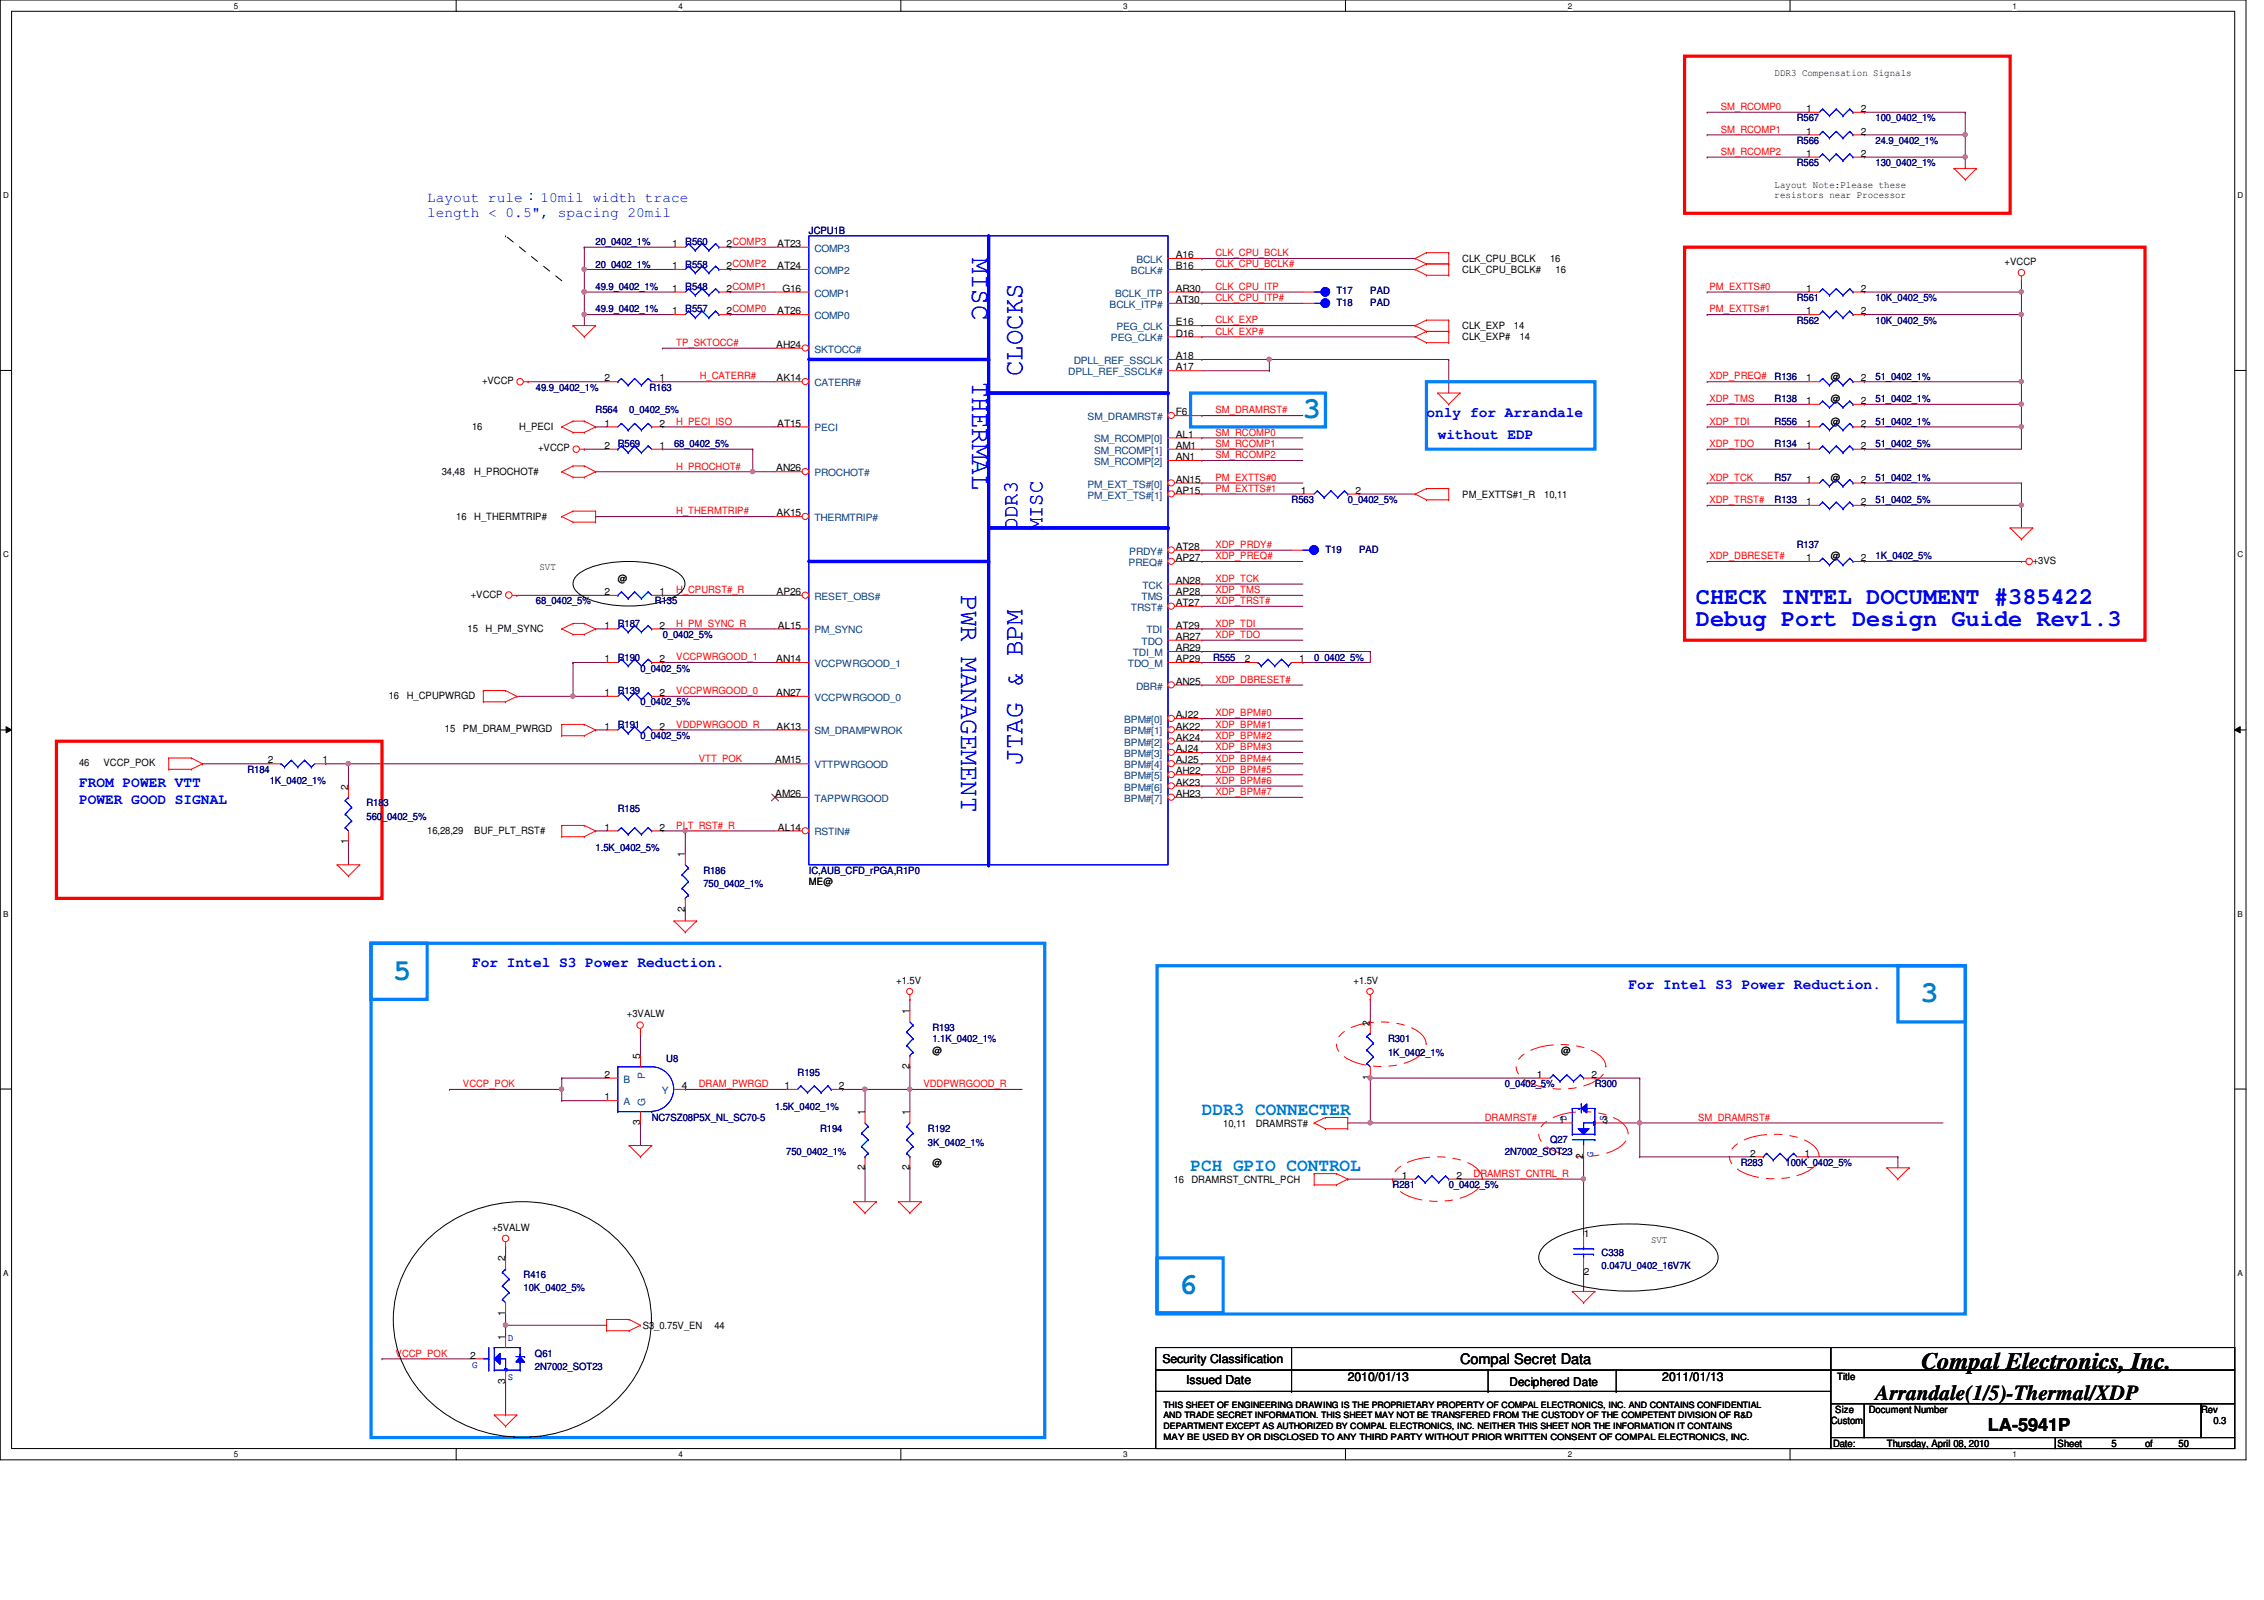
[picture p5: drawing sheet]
<svg xmlns="http://www.w3.org/2000/svg" width="297mm" height="210mm" viewBox="0 0 297 210" stroke-linecap="round" stroke-linejoin="round" font-family="sans-serif">
<defs><g id="words">
<g font-size="3.9" fill="#0080c0">
<text x="170.9" y="54.9">3</text>
<text x="51.6" y="128.5">5</text>
<text x="252" y="131.5">3</text>
<text x="154.7" y="169.8">6</text>
</g>
<g font-size="3.5" fill="#00f">
<text x="127.5" y="33.9" transform="rotate(90 127.5 33.9)">MISC</text>
<text x="127.5" y="50.1" transform="rotate(90 127.5 50.1)">THERMAL</text>
<text x="134.2" y="49.4" transform="rotate(-90 134.2 49.4)">CLOCKS</text>
<text x="126.1" y="78.1" transform="rotate(90 126.1 78.1)">PWR MANAGEMENT</text>
<text x="134.2" y="100.3" transform="rotate(-90 134.2 100.3)">JTAG &amp; BPM</text>
</g>
<g font-size="3.1" fill="#00f">
<text x="222.5" y="79.2">CHECK INTEL DOCUMENT #385422</text>
<text x="222.5" y="82.1">Debug Port Design Guide Rev1.3</text>
</g>
<text font-size="3.1" x="252.1" y="179.6">Compal Electronics, Inc.</text>
<g font-size="2.8" fill="#00f">
<text x="133.5" y="69.6" transform="rotate(-90 133.5 69.6)">DDR3</text>
<text x="136.8" y="69.6" transform="rotate(-90 136.8 69.6)">MISC</text>
</g>
<text font-size="2.8" x="246.1" y="183.7">Arrandale(1/5)-Thermal/XDP</text>
<g font-size="2.3" fill="#0080c0">
<text x="157.7" y="146.3">DDR3 CONNECTER</text>
<text x="156.2" y="153.7">PCH GPIO CONTROL</text>
</g>
<text font-size="2.3" x="260.8" y="187.8">LA-5941P</text>
<g font-size="1.9" fill="#00f">
<text x="56" y="26.5">Layout rule：10mil width trace</text>
<text x="56" y="28.5">length &lt; 0.5&quot;, spacing 20mil</text>
<text x="187.2" y="54.7">only for Arrandale</text>
<text x="188.6" y="57.6">without EDP</text>
<text x="10.4" y="103.3">FROM POWER VTT</text>
<text x="10.4" y="105.5">POWER GOOD SIGNAL</text>
<text x="61.9" y="126.8">For Intel S3 Power Reduction.</text>
<text x="213.7" y="129.8">For Intel S3 Power Reduction.</text>
</g>
<text font-size="1.9" x="191.6" y="178.9">Compal Secret Data</text>
<g font-size="1.6">
<text x="152.5" y="178.8">Security Classification</text>
<text x="155.6" y="181.6">Issued Date</text>
<text x="176.8" y="181.2">2010/01/13</text>
<text x="198" y="181.8">Deciphered Date</text>
<text x="218.1" y="181.2">2011/01/13</text>
</g>
<g font-size="1.3">
<text x="232.8" y="9.9">DDR3 Compensation Signals</text>
<text x="237" y="14.7">1</text>
<text x="237" y="17.7">1</text>
<text x="244.1" y="14.7">2</text>
<text x="244.1" y="17.7">2</text>
<text x="237" y="20.6">1</text>
<text x="244.1" y="20.6">2</text>
<text x="232.8" y="24.6">Layout Note:Please these</text>
<text x="232.8" y="26">resistors near Processor</text>
<text x="88.2" y="32.4">1</text>
<text x="88.2" y="35.3">1</text>
<text x="95.3" y="32.4">2COMP3</text>
<text x="95.3" y="35.3">2COMP2</text>
<text x="102" y="32.4">AT23</text>
<text x="102" y="35.3">AT24</text>
<text x="154.3" y="35.3">B16</text>
<text x="154.3" y="33.9">A16</text>
<text x="191.9" y="35.8">CLK_CPU_BCLK#</text>
<text x="191.9" y="34.3">CLK_CPU_BCLK</text>
<text x="203.4" y="34.3">16</text>
<text x="204.1" y="35.8">16</text>
<text x="263" y="34.8">+VCCP</text>
<text x="88.2" y="41.2">1</text>
<text x="88.2" y="38.3">1</text>
<text x="95.3" y="41.2">2COMP0</text>
<text x="95.3" y="38.3">2COMP1</text>
<text x="102" y="41.2">AT26</text>
<text x="102.7" y="38.3">G16</text>
<text x="154.3" y="39.8">AT30</text>
<text x="154.3" y="38.3">AR30</text>
<text x="237" y="41.2">1</text>
<text x="237" y="38.3">1</text>
<text x="244.1" y="41.2">2</text>
<text x="244.1" y="38.3">2</text>
<text x="101.9" y="45.6">AH24</text>
<text x="154.3" y="44.2">D16</text>
<text x="154.3" y="42.7">E16</text>
<text x="154.3" y="47.1">A18</text>
<text x="191.9" y="44.7">CLK_EXP#</text>
<text x="191.9" y="43.2">CLK_EXP</text>
<text x="198.6" y="43.2">14</text>
<text x="199.4" y="44.7">14</text>
<text x="63.2" y="50.4">+VCCP</text>
<text x="79.3" y="50">2</text>
<text x="86.5" y="50">1</text>
<text x="101.9" y="50">AK14</text>
<text x="154.3" y="48.6">A17</text>
<text x="237" y="53">1</text>
<text x="237" y="50">1</text>
<text x="240.2" y="52.7">@</text>
<text x="240.2" y="49.8">@</text>
<text x="244.1" y="53">2</text>
<text x="244.1" y="50">2</text>
<text x="61.9" y="56.4">16</text>
<text x="68.1" y="56.4">H_PECI</text>
<text x="70.6" y="59.2">+VCCP</text>
<text x="79.3" y="58.9">2</text>
<text x="79.3" y="56">1</text>
<text x="86.5" y="58.9">1</text>
<text x="86.5" y="56">2</text>
<text x="102" y="56">AT15</text>
<text x="154.3" y="58.9">AM1</text>
<text x="154.3" y="54.5">F6</text>
<text x="154.3" y="57.4">AL1</text>
<text x="237" y="56">1</text>
<text x="237" y="58.9">1</text>
<text x="240.2" y="55.7">@</text>
<text x="244.1" y="56">2</text>
<text x="244.1" y="58.9">2</text>
<text x="58" y="62.3">34,48</text>
<text x="62.2" y="62.3">H_PROCHOT#</text>
<text x="101.9" y="61.8">AN26</text>
<text x="154.3" y="60.4">AN1</text>
<text x="154.3" y="63.3">AN15</text>
<text x="154.3" y="64.8">AP15</text>
<text x="170.7" y="64.8">1</text>
<text x="177.8" y="64.8">2</text>
<text x="191.9" y="65.3">PM_EXTTS#1_R</text>
<text x="202.6" y="65.3">10,11</text>
<text x="237" y="63.3">1</text>
<text x="240.2" y="63.1">@</text>
<text x="244.1" y="63.3">2</text>
<text x="59.9" y="68.2">16</text>
<text x="62.2" y="68.2">H_THERMTRIP#</text>
<text x="101.9" y="67.7">AK15</text>
<text x="237" y="66.3">1</text>
<text x="244.1" y="66.3">2</text>
<text x="70.8" y="74.7">SVT</text>
<text x="81.1" y="76.3">@</text>
<text x="154.3" y="72.1">AT28</text>
<text x="154.3" y="73.6">AP27</text>
<text x="154.3" y="76.6">AN28</text>
<text x="237" y="73.6">1</text>
<text x="240.2" y="73.4">@</text>
<text x="244.1" y="73.6">2</text>
<text x="266.7" y="74">+3VS</text>
<text x="61.3" y="83">15</text>
<text x="61.8" y="78.4">+VCCP</text>
<text x="63.7" y="83">H_PM_SYNC</text>
<text x="79.3" y="78.1">2</text>
<text x="79.3" y="82.5">1</text>
<text x="86.5" y="78.1">1</text>
<text x="86.5" y="82.5">2</text>
<text x="101.9" y="78.1">AP26</text>
<text x="102.1" y="82.5">AL15</text>
<text x="154.3" y="78.1">AP28</text>
<text x="154.3" y="79.5">AT27</text>
<text x="154.3" y="82.5">AT29</text>
<text x="154.3" y="83.9">AR27</text>
<text x="79.3" y="86.9">1</text>
<text x="86.5" y="86.9">2</text>
<text x="101.9" y="86.9">AN14</text>
<text x="154.3" y="85.4">AR29</text>
<text x="154.3" y="86.9">AP29</text>
<text x="154.3" y="89.8">AN25</text>
<text x="163.3" y="86.9">2</text>
<text x="170.5" y="86.9">1</text>
<text x="51" y="91.7">16</text>
<text x="53.4" y="91.7">H_CPUPWRGD</text>
<text x="79.3" y="95.7">1</text>
<text x="79.3" y="91.3">1</text>
<text x="86.5" y="95.7">2</text>
<text x="86.5" y="91.3">2</text>
<text x="101.9" y="91.3">AN27</text>
<text x="101.9" y="95.7">AK13</text>
<text x="154.3" y="94.2">AJ22</text>
<text x="154.3" y="95.7">AK22</text>
<text x="10.4" y="100.5">46</text>
<text x="13.6" y="100.5">VCCP_POK</text>
<text x="35.1" y="100.2">2</text>
<text x="42.3" y="100.2">1</text>
<text x="58.4" y="96.1">15</text>
<text x="60.7" y="96.1">PM_DRAM_PWRGD</text>
<text x="101.7" y="100.2">AM15</text>
<text x="154.3" y="97.2">AK24</text>
<text x="154.3" y="98.7">AJ24</text>
<text x="154.3" y="100.2">AJ25</text>
<text x="154.3" y="101.6">AH22</text>
<text x="45.7" y="103.6" transform="rotate(-90 45.7 103.6)">2</text>
<text x="101.7" y="104.6">AM26</text>
<text x="154.3" y="103.1">AK23</text>
<text x="154.3" y="104.6">AH23</text>
<text x="45.7" y="110.8" transform="rotate(-90 45.7 110.8)">1</text>
<text x="56" y="109.3">16,28,29</text>
<text x="62.2" y="109.3">BUF_PLT_RST#</text>
<text x="79.3" y="109">1</text>
<text x="86.5" y="109">2</text>
<text x="89.9" y="112.4" transform="rotate(-90 89.9 112.4)">1</text>
<text x="102.1" y="109">AL14</text>
<text x="89.9" y="119.6" transform="rotate(-90 89.9 119.6)">2</text>
<text x="106.1" y="116.1">ME@</text>
<text x="117.6" y="129.1">+1.5V</text>
<text x="177.6" y="129.1">+1.5V</text>
<text x="82.3" y="133.5">+3VALW</text>
<text x="119.3" y="133.1" transform="rotate(-90 119.3 133.1)">1</text>
<text x="179.7" y="134.5" transform="rotate(-90 179.7 134.5)">2</text>
<text x="79.3" y="141.4">2</text>
<text x="84" y="138.9" transform="rotate(-90 84 138.9)">5</text>
<text x="89.4" y="142.9">4</text>
<text x="102.9" y="142.9">1</text>
<text x="110.1" y="142.9">2</text>
<text x="119.3" y="140.3" transform="rotate(-90 119.3 140.3)">2</text>
<text x="122.3" y="138.2">@</text>
<text x="179.7" y="141.7" transform="rotate(-90 179.7 141.7)">1</text>
<text x="201.6" y="141.4">1</text>
<text x="204.8" y="138.2">@</text>
<text x="208.8" y="141.4">2</text>
<text x="79.3" y="144.4">1</text>
<text x="84" y="147.6" transform="rotate(-90 84 147.6)">3</text>
<text x="113.4" y="146.3" transform="rotate(-90 113.4 146.3)">1</text>
<text x="119.3" y="146.3" transform="rotate(-90 119.3 146.3)">1</text>
<text x="160.5" y="147.8">10,11</text>
<text x="164.8" y="147.8">DRAMRST#</text>
<text x="204.6" y="147.3">1</text>
<text x="210.3" y="147.3">3</text>
<text x="113.4" y="153.5" transform="rotate(-90 113.4 153.5)">2</text>
<text x="119.3" y="153.5" transform="rotate(-90 119.3 153.5)">2</text>
<text x="122.3" y="153">@</text>
<text x="154" y="155.2">16</text>
<text x="156.3" y="155.2">DRAMRST_CNTRL_PCH</text>
<text x="183.9" y="154.6">1</text>
<text x="191.1" y="154.6">2</text>
<text x="207.7" y="152.1" transform="rotate(-90 207.7 152.1)">2</text>
<text x="229.6" y="151.7">2</text>
<text x="236.8" y="151.7">1</text>
<text x="64.6" y="161.5">+5VALW</text>
<text x="66.3" y="165.5" transform="rotate(-90 66.3 165.5)">2</text>
<text x="207.8" y="162.2">1</text>
<text x="207.8" y="167.2">2</text>
<text x="216.6" y="163.1">SVT</text>
<text x="66.3" y="172.7" transform="rotate(-90 66.3 172.7)">1</text>
<text x="61.7" y="178.2">2</text>
<text x="66.3" y="175.8" transform="rotate(-90 66.3 175.8)">1</text>
<text x="84.3" y="174.3">S3_0.75V_EN</text>
<text x="93.7" y="174.3">44</text>
<text x="66.3" y="181.5" transform="rotate(-90 66.3 181.5)">3</text>
<text x="240.8" y="185.3">Size</text>
<text x="241" y="181.1">Title</text>
<text x="245.2" y="185.3">Document Number</text>
<text x="288.8" y="185.3">Rev</text>
<text x="240.2" y="186.8">Custom</text>
<text x="240.5" y="189.8">Date:</text>
<text x="247.6" y="189.8">Thursday, April 08, 2010</text>
<text x="270" y="189.8">Sheet</text>
<text x="277" y="189.8">5</text>
<text x="281.4" y="189.8">of</text>
<text x="285.8" y="189.8">50</text>
<text x="290.4" y="186.8">0.3</text>
</g>
<g font-size="1.3" fill="#f00">
<text x="225.8" y="14.4">SM_RCOMP0</text>
<text x="225.8" y="17.4">SM_RCOMP1</text>
<text x="225.8" y="20.3">SM_RCOMP2</text>
<text x="159.5" y="35.1">CLK_CPU_BCLK#</text>
<text x="159.5" y="33.6">CLK_CPU_BCLK</text>
<text x="159.5" y="39.5">CLK_CPU_ITP#</text>
<text x="159.5" y="38">CLK_CPU_ITP</text>
<text x="224.3" y="41">PM_EXTTS#1</text>
<text x="224.3" y="38">PM_EXTTS#0</text>
<text x="88.7" y="45.4">TP_SKTOCC#</text>
<text x="159.5" y="43.9">CLK_EXP#</text>
<text x="159.5" y="42.4">CLK_EXP</text>
<text x="91.8" y="49.8">H_CATERR#</text>
<text x="224.3" y="49.8">XDP_PREQ#</text>
<text x="224.3" y="52.7">XDP_TMS</text>
<text x="88.7" y="55.7">H_PECI_ISO</text>
<text x="159.5" y="57.1">SM_RCOMP0</text>
<text x="159.5" y="58.6">SM_RCOMP1</text>
<text x="159.5" y="54.2">SM_DRAMRST#</text>
<text x="224.3" y="58.6">XDP_TDO</text>
<text x="224.3" y="55.7">XDP_TDI</text>
<text x="88.7" y="61.6">H_PROCHOT#</text>
<text x="159.5" y="60.1">SM_RCOMP2</text>
<text x="159.5" y="63.1">PM_EXTTS#0</text>
<text x="159.5" y="64.5">PM_EXTTS#1</text>
<text x="224.3" y="63.1">XDP_TCK</text>
<text x="224.3" y="66">XDP_TRST#</text>
<text x="88.7" y="67.5">H_THERMTRIP#</text>
<text x="159.5" y="71.9">XDP_PRDY#</text>
<text x="88.7" y="77.8">H_CPURST#_R</text>
<text x="159.5" y="73.4">XDP_PREQ#</text>
<text x="159.5" y="77.8">XDP_TMS</text>
<text x="159.5" y="76.3">XDP_TCK</text>
<text x="224.3" y="73.4">XDP_DBRESET#</text>
<text x="88.7" y="82.2">H_PM_SYNC_R</text>
<text x="159.5" y="79.2">XDP_TRST#</text>
<text x="159.5" y="83.7">XDP_TDO</text>
<text x="159.5" y="82.2">XDP_TDI</text>
<text x="88.7" y="86.6">VCCPWRGOOD_1</text>
<text x="159.5" y="89.6">XDP_DBRESET#</text>
<text x="88.7" y="91.1">VCCPWRGOOD_0</text>
<text x="88.7" y="95.5">VDDPWRGOOD_R</text>
<text x="159.5" y="94">XDP_BPM#0</text>
<text x="159.5" y="95.5">XDP_BPM#1</text>
<text x="91.7" y="99.9">VTT_POK</text>
<text x="159.5" y="98.4">XDP_BPM#3</text>
<text x="159.5" y="99.9">XDP_BPM#4</text>
<text x="159.5" y="96.9">XDP_BPM#2</text>
<text x="159.5" y="101.3">XDP_BPM#5</text>
<text x="159.5" y="102.8">XDP_BPM#6</text>
<text x="159.5" y="104.3">XDP_BPM#7</text>
<text x="88.7" y="108.7">PLT_RST#_R</text>
<text x="60.7" y="142.6">VCCP_POK</text>
<text x="91.7" y="142.6">DRAM_PWRGD</text>
<text x="121.2" y="142.6">VDDPWRGOOD_R</text>
<text x="194.8" y="147">DRAMRST#</text>
<text x="222.8" y="147">SM_DRAMRST#</text>
<text x="193.3" y="154.4">DRAMRST_CNTRL_R</text>
<text x="51.9" y="178">VCCP_POK</text>
</g>
<g font-size="1.3" fill="#000080">
<text x="235.8" y="15.9">R567</text>
<text x="246.1" y="15.9">100_0402_1%</text>
<text x="235.8" y="18.9">R566</text>
<text x="235.8" y="21.8">R565</text>
<text x="246.1" y="18.9">24.9_0402_1%</text>
<text x="246.1" y="21.8">130_0402_1%</text>
<text x="78.1" y="32.1">20_0402_1%</text>
<text x="78.1" y="35.1">20_0402_1%</text>
<text x="89.9" y="32.1">R560</text>
<text x="89.9" y="35.1">R558</text>
<text x="106.1" y="30.6">JCPU1B</text>
<text x="78.1" y="41">49.9_0402_1%</text>
<text x="78.1" y="38">49.9_0402_1%</text>
<text x="89.9" y="41">R557</text>
<text x="89.9" y="38">R548</text>
<text x="175.3" y="38.6">T17</text>
<text x="175.3" y="40.1">T18</text>
<text x="179.8" y="38.6">PAD</text>
<text x="179.8" y="40.1">PAD</text>
<text x="235.8" y="39.5">R561</text>
<text x="246.1" y="39.5">10K_0402_5%</text>
<text x="235.8" y="42.5">R562</text>
<text x="246.1" y="42.5">10K_0402_5%</text>
<text x="70.3" y="51.3">49.9_0402_1%</text>
<text x="85.2" y="51.3">R163</text>
<text x="232.8" y="52.7">R138</text>
<text x="232.8" y="49.8">R136</text>
<text x="246.1" y="52.7">51_0402_1%</text>
<text x="246.1" y="49.8">51_0402_1%</text>
<text x="78.1" y="54.2">R564</text>
<text x="81.1" y="58.6">R569</text>
<text x="82.5" y="54.2">0_0402_5%</text>
<text x="88.4" y="58.6">68_0402_5%</text>
<text x="232.8" y="55.7">R556</text>
<text x="232.8" y="58.6">R134</text>
<text x="246.1" y="55.7">51_0402_1%</text>
<text x="246.1" y="58.6">51_0402_5%</text>
<text x="169.5" y="66">R563</text>
<text x="176.8" y="66">0_0402_5%</text>
<text x="232.8" y="66">R133</text>
<text x="232.8" y="63.1">R57</text>
<text x="246.1" y="63.1">51_0402_1%</text>
<text x="246.1" y="66">51_0402_5%</text>
<text x="235.8" y="71.9">R137</text>
<text x="173.9" y="72.5">T19</text>
<text x="178.3" y="72.5">PAD</text>
<text x="246.1" y="73.4">1K_0402_5%</text>
<text x="70.3" y="79.3">68_0402_5%</text>
<text x="81.1" y="82.2">R187</text>
<text x="85.9" y="79.3">R135</text>
<text x="86.9" y="83.7">0_0402_5%</text>
<text x="81.1" y="86.7">R190</text>
<text x="84" y="88.1">0_0402_5%</text>
<text x="159.2" y="86.7">R555</text>
<text x="172.4" y="86.7">0_0402_5%</text>
<text x="81.1" y="95.5">R191</text>
<text x="81.1" y="91.1">R139</text>
<text x="84" y="92.5">0_0402_5%</text>
<text x="32.5" y="101.4">R184</text>
<text x="84" y="96.9">0_0402_5%</text>
<text x="35.4" y="102.8">1K_0402_1%</text>
<text x="48.1" y="105.8">R183</text>
<text x="48.1" y="107.6">560_0402_5%</text>
<text x="81.1" y="106.5">R185</text>
<text x="78.1" y="111.7">1.5K_0402_5%</text>
<text x="92.3" y="114.6">R186</text>
<text x="92.3" y="116.4">750_0402_1%</text>
<text x="106.1" y="114.6">IC,AUB_CFD_rPGA,R1P0</text>
<text x="122.3" y="135.3">R193</text>
<text x="122.3" y="136.7">1.1K_0402_1%</text>
<text x="182.1" y="136.7">R301</text>
<text x="87.4" y="139.4">U8</text>
<text x="104.6" y="141.1">R195</text>
<text x="182.1" y="138.5">1K_0402_1%</text>
<text x="197.4" y="142.6">0_0402_5%</text>
<text x="209.3" y="142.6">R300</text>
<text x="85.5" y="147">NC7SZ08P5X_NL_SC70-5</text>
<text x="101.7" y="145.6">1.5K_0402_1%</text>
<text x="107.6" y="148.5">R194</text>
<text x="121.7" y="148.5">R192</text>
<text x="203.4" y="150">Q27</text>
<text x="103.2" y="151.5">750_0402_1%</text>
<text x="121.7" y="150.3">3K_0402_1%</text>
<text x="182.7" y="155.9">R281</text>
<text x="190.1" y="155.9">0_0402_5%</text>
<text x="197.4" y="151.5">2N7002_SOT23</text>
<text x="228.4" y="153">R283</text>
<text x="234.3" y="153">100K_0402_5%</text>
<text x="68.7" y="167.7">R416</text>
<text x="210.1" y="164.7">C338</text>
<text x="210.1" y="166.5">0.047U_0402_16V7K</text>
<text x="68.7" y="169.4">10K_0402_5%</text>
<text x="70.2" y="178">Q61</text>
<text x="70.2" y="179.7">2N7002_SOT23</text>
</g>
<g font-size="1.3" fill="#004080">
<text x="106.8" y="33">COMP3</text>
<text x="106.8" y="35.9">COMP2</text>
<text x="148.4" y="35.9">BCLK#</text>
<text x="149.1" y="34.5">BCLK</text>
<text x="106.8" y="38.9">COMP1</text>
<text x="106.8" y="41.9">COMP0</text>
<text x="145.6" y="40.4">BCLK_ITP#</text>
<text x="146.3" y="38.9">BCLK_ITP</text>
<text x="106.8" y="46.3">SKTOCC#</text>
<text x="140.9" y="47.8">DPLL_REF_SSCLK</text>
<text x="145.8" y="44.8">PEG_CLK#</text>
<text x="146.5" y="43.3">PEG_CLK</text>
<text x="106.8" y="50.7">CATERR#</text>
<text x="140.2" y="49.2">DPLL_REF_SSCLK#</text>
<text x="106.8" y="56.6">PECI</text>
<text x="142.7" y="55.1">SM_DRAMRST#</text>
<text x="143.5" y="59.5">SM_RCOMP[1]</text>
<text x="143.5" y="58">SM_RCOMP[0]</text>
<text x="106.8" y="62.5">PROCHOT#</text>
<text x="142.7" y="64">PM_EXT_TS#[0]</text>
<text x="142.7" y="65.4">PM_EXT_TS#[1]</text>
<text x="143.5" y="61">SM_RCOMP[2]</text>
<text x="106.8" y="68.4">THERMTRIP#</text>
<text x="148.1" y="74.3">PREQ#</text>
<text x="148.2" y="72.8">PRDY#</text>
<text x="149.9" y="77.2">TCK</text>
<text x="106.8" y="78.7">RESET_OBS#</text>
<text x="106.8" y="83.1">PM_SYNC</text>
<text x="148.4" y="80.1">TRST#</text>
<text x="149.8" y="78.7">TMS</text>
<text x="150.4" y="83.1">TDI</text>
<text x="106.8" y="87.5">VCCPWRGOOD_1</text>
<text x="148" y="87.5">TDO_M</text>
<text x="148.6" y="86.1">TDI_M</text>
<text x="149.8" y="84.6">TDO</text>
<text x="106.8" y="91.9">VCCPWRGOOD_0</text>
<text x="147.5" y="94.9">BPM#[0]</text>
<text x="149.1" y="90.5">DBR#</text>
<text x="106.8" y="96.4">SM_DRAMPWROK</text>
<text x="106.8" y="100.8">VTTPWRGOOD</text>
<text x="147.5" y="96.4">BPM#[1]</text>
<text x="147.5" y="97.8">BPM#[2]</text>
<text x="147.5" y="99.3">BPM#[3]</text>
<text x="147.5" y="100.8">BPM#[4]</text>
<text x="106.8" y="105.2">TAPPWRGOOD</text>
<text x="147.5" y="102.2">BPM#[5]</text>
<text x="147.5" y="103.7">BPM#[6]</text>
<text x="147.5" y="105.2">BPM#[7]</text>
<text x="106.8" y="109.6">RSTIN#</text>
<text x="81.8" y="142">B</text>
<text x="84.7" y="141.6" transform="rotate(-90 84.7 141.6)">P</text>
<text x="86.8" y="143.5">Y</text>
<text x="81.8" y="145">A</text>
<text x="84.7" y="145.1" transform="rotate(-90 84.7 145.1)">G</text>
</g>
<g font-size="1.3" fill="#00f">
<text x="205.5" y="147" transform="rotate(-90 205.5 147)">D</text>
<text x="210.7" y="147" transform="rotate(-90 210.7 147)">S</text>
<text x="209" y="151.8" transform="rotate(-90 209 151.8)">G</text>
<text x="61.9" y="179.5">G</text>
<text x="66.6" y="175.9">D</text>
<text x="66.6" y="181.1">S</text>
</g>
<g font-size="1.1">
<text x="30.7" y="1.1">5</text>
<text x="89" y="1.1">4</text>
<text x="147.4" y="1.1">3</text>
<text x="205.7" y="1.1">2</text>
<text x="264" y="1.1">1</text>
<text x=".4" y="26">D</text>
<text x="293.6" y="26">D</text>
<text x=".4" y="73.1">C</text>
<text x="293.6" y="73.1">C</text>
<text x=".4" y="120.3">B</text>
<text x="293.6" y="120.3">B</text>
<text x=".4" y="167.4">A</text>
<text x="293.6" y="167.4">A</text>
<text x="152.7" y="184.7">THIS SHEET OF ENGINEERING DRAWING IS THE PROPRIETARY PROPERTY OF COMPAL ELECTRONICS, INC. AND CONTAINS CONFIDENTIAL</text>
<text x="30.7" y="191.2">5</text>
<text x="89" y="191.2">4</text>
<text x="147.4" y="191.2">3</text>
<text x="152.7" y="187.5">DEPARTMENT EXCEPT AS AUTHORIZED BY COMPAL ELECTRONICS, INC. NEITHER THIS SHEET NOR THE INFORMATION IT CONTAINS</text>
<text x="152.7" y="188.8">MAY BE USED BY OR DISCLOSED TO ANY THIRD PARTY WITHOUT PRIOR WRITTEN CONSENT OF COMPAL ELECTRONICS, INC.</text>
<text x="152.7" y="186.1">AND TRADE SECRET INFORMATION. THIS SHEET MAY NOT BE TRANSFERED FROM THE CUSTODY OF THE COMPETENT DIVISION OF R&amp;D</text>
<text x="205.7" y="191.2">2</text>
<text x="264" y="191.2">1</text>
</g>
</g></defs>
<path d="M0 0h294.7v191.5h-294.7zM1.5 1.5h291.7v188.5h-291.7z" fill="none" stroke="#000" stroke-width=".13"/>
<g fill="#fff">
<path d="M30.7 .2h.6v1.2h-.6z"/>
<path d="M30.7 190.2h.6v1.2h-.6z"/>
</g>
<path d="M59.9 0v1.5M59.9 190v1.5" fill="none" stroke="#000" stroke-width=".13"/>
<g fill="#fff">
<path d="M89 .2h.6v1.2h-.6z"/>
<path d="M89 190.2h.6v1.2h-.6z"/>
</g>
<path d="M118.2 0v1.5M118.2 190v1.5" fill="none" stroke="#000" stroke-width=".13"/>
<g fill="#fff">
<path d="M147.4 .2h.6v1.2h-.6z"/>
<path d="M147.4 190.2h.6v1.2h-.6z"/>
</g>
<path d="M176.5 0v1.5M176.5 190v1.5" fill="none" stroke="#000" stroke-width=".13"/>
<g fill="#fff">
<path d="M205.7 .2h.6v1.2h-.6z"/>
<path d="M205.7 190.2h.6v1.2h-.6z"/>
</g>
<path d="M234.9 0v1.5M234.9 190v1.5" fill="none" stroke="#000" stroke-width=".13"/>
<g fill="#fff">
<path d="M264 .2h.6v1.2h-.6z"/>
<path d="M264 190.2h.6v1.2h-.6z"/>
<path d="M.4 25h.8v1.2h-.8z"/>
<path d="M293.6 25h.7v1.2h-.7z"/>
<path d="M.4 72.1h.8v1.2h-.8z"/>
<path d="M293.6 72.1h.7v1.2h-.7z"/>
</g>
<path d="M0 48.6h1.5M293.2 48.6h1.5" fill="none" stroke="#000" stroke-width=".13"/>
<g fill="#fff">
<path d="M.4 119.3h.7v1.2h-.7z"/>
<path d="M293.6 119.3h.7v1.2h-.7z"/>
</g>
<path d="M0 95.8h1.5M.8 95.3l.7 .5-.7 .3zM293.2 95.8l.7-.5v.8zM293.2 95.8h1.5" fill="none" stroke="#000" stroke-width=".13"/>
<path d="M.8 95.3l.7 .5-.7 .3zM293.2 95.8l.7-.5v.8z" fill="#000"/>
<g fill="#fff">
<path d="M.4 166.4h.7v1.2h-.7z"/>
<path d="M293.6 166.4h.7v1.2h-.7z"/>
</g>
<path d="M0 142.9h1.5M293.2 142.9h1.5" fill="none" stroke="#000" stroke-width=".13"/>
<g fill="none" stroke="#800040" stroke-width=".13">
<path d="M95.8 32.4h.1M95.8 35.3h.1M95.8 38.3h.1M95.8 32.4h5.9M95.8 35.3h5.9M95.8 38.3h5.9M78.1 56h.1M78.1 56h1.5M86.9 45.7h.1M86.9 56h.1M86.9 45.7h14.8M86.9 56h14.8"/>
<path d="M95.8 41.3h.1M95.8 41.3h5.9M98.8 61.9h.1M98.8 61.9h2.9M157.7 79.5h.1M157.7 79.5h13.2M157.7 84h.1M157.7 84h13.2"/>
</g>
<circle cx="98.7" cy="61.9" r=".29" fill="#f0f"/>
<circle cx="98.7" cy="61.9" r=".29" fill="none" stroke="#f0f" stroke-width=".13"/>
<g fill="none" stroke="#800040" stroke-width=".13">
<path d="M78.1 67.8h.1M78.1 67.8h23.6M78.1 82.5h.1M78.1 95.8h.1M78.1 82.5h1.5M78.1 95.8h1.5M86.9 82.5h.1M86.9 91.4h.1M86.9 95.8h.1M86.9 82.5h14.8M86.9 91.4h14.8M86.9 95.8h14.8"/>
<path d="M89.9 109h.1M89.9 109h11.8"/>
</g>
<circle cx="89.9" cy="109" r=".29" fill="#f0f"/>
<circle cx="89.9" cy="109" r=".29" fill="none" stroke="#f0f" stroke-width=".13"/>
<g fill="none" stroke="#800040" stroke-width=".13">
<path d="M224 38.3h.1M224 38.3h13.2M265.2 36.8h.1M265.2 36.8v1.5M157.7 57.4h.1M157.7 58.9h.1M157.7 57.4h13.2M157.7 58.9h13.2M224 41.3h.1M224 41.3h13.2M157.7 60.4h.1M157.7 63.4h.1"/>
<path d="M157.7 60.4h13.2M157.7 63.4h13.2M178.3 64.8h.1M178.3 64.8h7.4M86.9 109h.1M86.9 109h3M89.9 109h.1M89.9 109v3"/>
</g>
<circle cx="265.2" cy="38.3" r=".29" fill="#f0f"/>
<circle cx="265.2" cy="38.3" r=".29" fill="none" stroke="#f0f" stroke-width=".13"/>
<g fill="none" stroke="#800040" stroke-width=".13">
<path d="M224 14.7h.1M224 17.7h.1M224 14.7h13.2M224 17.7h13.2M257.8 14.7h.1M257.8 14.7v3M76.7 32.4h.1M76.7 32.4v2.9M157.7 35.3h.1M157.7 33.9h.1M157.7 35.3h28M157.7 33.9h28"/>
<path d="M224 20.6h.1M224 20.6h13.2M244.6 38.3h.1M244.6 38.3h20.6M265.2 38.3h.1M265.2 38.3v3h-20.6M76.7 41.3h.1M76.7 41.3h11.7M157.7 44.2h.1M157.7 42.7h.1M157.7 44.2h28M157.7 42.7h28"/>
<path d="M244.6 41.3h.1M67.8 78.1h.1M67.8 78.1h11.8M86.9 78.1h.1M86.9 78.1h14.8M157.7 64.8h.1M157.7 64.8h13.2M75.2 91.4h.1M75.2 91.4h4.4M78.1 109h.1M78.1 109h1.5M89.9 119.3h.1"/>
<path d="M89.9 119.3v1.5"/>
</g>
<circle cx="75.1" cy="91.3" r=".29" fill="#f0f"/>
<circle cx="75.1" cy="91.3" r=".29" fill="none" stroke="#f0f" stroke-width=".13"/>
<g fill="none" stroke="#800040" stroke-width=".13">
<path d="M69.3 50.1h.1M69.3 50.1h10.3M76.7 58.9h.1M76.7 58.9h2.9M86.9 50.1h.1M86.9 58.9h.1M86.9 50.1h14.8M86.9 58.9h11.9M98.8 58.9h.1M98.8 58.9v3h-20.7M224 50.1h.1M224 53h.1"/>
<path d="M224 58.9h.1M224 56h.1M224 50.1h13.2M224 58.9h13.2M224 56h13.2M224 53h13.2M244.6 56h.1M244.6 50.1h.1M244.6 53h.1M244.6 58.9h.1M244.6 50.1h20.6M244.6 56h20.6"/>
<path d="M244.6 53h20.6M265.2 56h.1M265.2 56v2.9h-20.6M78.1 61.9h.1M157.7 73.7h.1M157.7 78.1h.1M157.7 76.6h.1M157.7 73.7h13.2M157.7 78.1h13.2M157.7 76.6h13.2M67.8 91.4h.1M75.2 86.9h.1"/>
<path d="M75.2 86.9h4.4M75.2 86.9v4.5h-7.4M86.9 86.9h.1M86.9 86.9h14.8M157.7 82.5h.1M157.7 86.9h.1M157.7 85.5h.1M157.7 98.7h.1M157.7 94.3h.1M157.7 97.2h.1M157.7 95.8h.1M157.7 89.9h.1"/>
<path d="M157.7 82.5h13.2M157.7 86.9h5.9M157.7 85.5h22.1M157.7 98.7h13.2M157.7 94.3h13.2M157.7 97.2h13.2M157.7 95.8h13.2M157.7 89.9h13.2M170.9 86.9h.1M179.8 85.5h.1M179.8 85.5v1.4h-8.9M157.7 100.2h.1"/>
<path d="M157.7 101.6h.1M157.7 103.1h.1M157.7 104.6h.1M157.7 100.2h13.2M157.7 101.6h13.2M157.7 103.1h13.2M157.7 104.6h13.2"/>
</g>
<circle cx="265.2" cy="56" r=".29" fill="#f0f"/>
<circle cx="265.2" cy="56" r=".29" fill="none" stroke="#f0f" stroke-width=".13"/>
<path d="M265.2 50.1h.1M265.2 50.1v2.9" fill="none" stroke="#800040" stroke-width=".13"/>
<circle cx="265.2" cy="50.1" r=".29" fill="#f0f"/>
<circle cx="265.2" cy="50.1" r=".29" fill="none" stroke="#f0f" stroke-width=".13"/>
<path d="M265.2 41.3h.1M265.2 41.3v8.8" fill="none" stroke="#800040" stroke-width=".13"/>
<circle cx="265.2" cy="41.2" r=".29" fill="#f0f"/>
<circle cx="265.2" cy="41.2" r=".29" fill="none" stroke="#f0f" stroke-width=".13"/>
<path d="M265.2 53h.1M265.2 53v3" fill="none" stroke="#800040" stroke-width=".13"/>
<circle cx="265.2" cy="53" r=".29" fill="#f0f"/>
<circle cx="265.2" cy="53" r=".29" fill="none" stroke="#f0f" stroke-width=".13"/>
<path d="M224 73.7h.1M224 63.4h.1M224 66.3h.1M224 73.7h13.2M224 63.4h13.2M224 66.3h13.2M244.6 73.7h.1M244.6 63.4h.1M244.6 73.7h20.6M244.6 63.4h20.6M119.4 142.9h.1M119.4 142.9h14.7" fill="none" stroke="#800040" stroke-width=".13"/>
<circle cx="119.3" cy="142.9" r=".29" fill="#f0f"/>
<circle cx="119.3" cy="142.9" r=".29" fill="none" stroke="#f0f" stroke-width=".13"/>
<path d="M119.4 140h.1M119.4 131.1h.1M119.4 131.1v1.5M119.4 140v5.8M84 147.3h.1M84 147.3v3M113.5 142.9h.1M113.5 142.9h5.9M119.4 142.9h.1M119.4 153.2h.1M119.4 153.2v4.4" fill="none" stroke="#800040" stroke-width=".13"/>
<circle cx="113.5" cy="142.9" r=".29" fill="#f0f"/>
<circle cx="113.5" cy="142.9" r=".29" fill="none" stroke="#f0f" stroke-width=".13"/>
<path d="M84 135.6h.1M84 135.6v2.9M73.7 141.4h.1M73.7 142.9h.1M73.7 141.4h5.9M73.7 142.9v1.5M89.9 142.9h.1M89.9 142.9h13.3" fill="none" stroke="#800040" stroke-width=".13"/>
<circle cx="73.7" cy="142.9" r=".29" fill="#f0f"/>
<circle cx="73.7" cy="142.9" r=".29" fill="none" stroke="#f0f" stroke-width=".13"/>
<path d="M176.8 154.7h.1M176.8 154.7h7.4M179.8 141.4h.1M179.8 141.4h22.1M207.8 154.7h.1M207.8 154.7v7.4" fill="none" stroke="#800040" stroke-width=".13"/>
<circle cx="179.8" cy="141.4" r=".29" fill="#f0f"/>
<circle cx="179.8" cy="141.4" r=".29" fill="none" stroke="#f0f" stroke-width=".13"/>
<path d="M191.6 154.7h.1M207.8 151.8h.1M207.8 151.8v2.9h-16.2" fill="none" stroke="#800040" stroke-width=".13"/>
<circle cx="207.7" cy="154.7" r=".29" fill="#f0f"/>
<circle cx="207.7" cy="154.7" r=".29" fill="none" stroke="#f0f" stroke-width=".13"/>
<path d="M176.8 147.3h.1M176.8 147.3h3M209.2 141.4h.1M209.2 141.4h5.9M207.8 166.5h.1M207.8 166.5v2.9" fill="none" stroke="#800040" stroke-width=".13"/>
<circle cx="179.8" cy="147.3" r=".29" fill="#f0f"/>
<circle cx="179.8" cy="147.3" r=".29" fill="none" stroke="#f0f" stroke-width=".13"/>
<path d="M179.8 147.3h.1M179.8 147.3h25M215.1 147.3h.1M215.1 147.3v4.5" fill="none" stroke="#800040" stroke-width=".13"/>
<circle cx="215.1" cy="147.3" r=".29" fill="#f0f"/>
<circle cx="215.1" cy="147.3" r=".29" fill="none" stroke="#f0f" stroke-width=".13"/>
<g fill="none" stroke="#800040" stroke-width=".13">
<path d="M244.6 14.7h.1M244.6 14.7h13.2M257.8 17.7h.1M257.8 17.7v2.9M157.7 54.5h.1M157.7 54.5h13.2M42.8 100.2h.1M42.8 100.2h2.9M179.8 131.1h.1M179.8 131.1v3M179.8 141.4h.1M179.8 141.4v5.9"/>
<path d="M210.7 147.3h.1M210.7 147.3h44.2M215.1 141.4h.1M215.1 147.3h.1M215.1 151.8h.1M215.1 141.4v5.9M215.1 151.8h14.8M249 151.8h.1M249 151.8v1.4"/>
</g>
<circle cx="257.8" cy="20.6" r=".29" fill="#f0f"/>
<circle cx="257.8" cy="20.6" r=".29" fill="none" stroke="#f0f" stroke-width=".13"/>
<circle cx="257.8" cy="17.7" r=".29" fill="#f0f"/>
<circle cx="257.8" cy="17.7" r=".29" fill="none" stroke="#f0f" stroke-width=".13"/>
<path d="M244.6 17.7h.1M244.6 17.7h13.2M76.7 35.3h.1M76.7 35.3v3M244.6 66.3h.1M265.2 63.4h.1M265.2 63.4v2.9h-20.6M59 142.9h.1M59 142.9h14.7" fill="none" stroke="#800040" stroke-width=".13"/>
<circle cx="265.2" cy="66.3" r=".29" fill="#f0f"/>
<circle cx="265.2" cy="66.3" r=".29" fill="none" stroke="#f0f" stroke-width=".13"/>
<path d="M76.7 38.3h.1M76.7 38.3h11.7" fill="none" stroke="#800040" stroke-width=".13"/>
<circle cx="76.6" cy="38.3" r=".29" fill="#f0f"/>
<circle cx="76.6" cy="38.3" r=".29" fill="none" stroke="#f0f" stroke-width=".13"/>
<path d="M166.5 47.2h.1M166.5 47.2h23.6" fill="none" stroke="#800040" stroke-width=".13"/>
<circle cx="166.5" cy="47.1" r=".29" fill="#f0f"/>
<circle cx="166.5" cy="47.1" r=".29" fill="none" stroke="#f0f" stroke-width=".13"/>
<path d="M76.7 38.3h.1M76.7 38.3v3M265.2 66.3h.1M265.2 66.3v3M26.6 100.2h.1M26.6 100.2h8.8M73.7 144.4h.1M73.7 144.4h5.9" fill="none" stroke="#800040" stroke-width=".13"/>
<circle cx="76.6" cy="38.3" r=".29" fill="#f0f"/>
<circle cx="76.6" cy="38.3" r=".29" fill="none" stroke="#f0f" stroke-width=".13"/>
<path d="M76.7 32.4h.1M76.7 32.4h11.7M257.8 20.6h.1M257.8 20.6v1.5M76.7 41.3h.1M76.7 41.3v1.4M73.7 141.4h.1M73.7 141.4v1.5M237.2 151.8h.1M237.2 151.8h11.8" fill="none" stroke="#800040" stroke-width=".13"/>
<circle cx="76.6" cy="41.2" r=".29" fill="#f0f"/>
<circle cx="76.6" cy="41.2" r=".29" fill="none" stroke="#f0f" stroke-width=".13"/>
<path d="M45.7 100.2h.1M45.7 100.2h56" fill="none" stroke="#800040" stroke-width=".13"/>
<circle cx="45.7" cy="100.2" r=".29" fill="#f0f"/>
<circle cx="45.7" cy="100.2" r=".29" fill="none" stroke="#f0f" stroke-width=".13"/>
<path d="M76.7 35.3h.1M76.7 35.3h11.7M244.6 20.6h.1M244.6 20.6h13.2M45.7 100.2h.1M45.7 110.5h.1M45.7 100.2v2.9M45.7 110.5v3" fill="none" stroke="#800040" stroke-width=".13"/>
<circle cx="76.6" cy="35.3" r=".29" fill="#f0f"/>
<circle cx="76.6" cy="35.3" r=".29" fill="none" stroke="#f0f" stroke-width=".13"/>
<g fill="none" stroke="#800040" stroke-width=".13">
<path d="M157.7 39.8h.1M157.7 38.3h.1M157.7 39.8h13.2M157.7 38.3h13.2M157.7 47.2h.1M157.7 48.6h8.8M157.7 47.2h8.8M166.5 48.6h.1M166.5 47.2h.1M166.5 47.2v1.4M190.1 47.2h.1M190.1 47.2v4.4"/>
<path d="M157.7 72.2h.1M157.7 72.2h11.8M110.5 142.9h.1M110.5 142.9h3M113.5 142.9h.1M113.5 153.2h.1M113.5 142.9v2.9M113.5 153.2v4.4M50.1 178.3h.1M50.1 178.3h11.8M66.3 163.5h.1M66.3 173.9h.1"/>
<path d="M66.3 163.5v1.5M66.3 172.4v1.5M66.3 173.9h13.3M79.6 173.9h.1M66.3 185.6h.1M66.3 181.2v4.4"/>
</g>
<circle cx="66.3" cy="173.8" r=".29" fill="#f0f"/>
<circle cx="66.3" cy="173.8" r=".29" fill="none" stroke="#f0f" stroke-width=".13"/>
<path d="M66.3 175.3h.1M66.3 173.9v1.4" fill="none" stroke="#800040" stroke-width=".13"/>
<g fill="none" stroke="#f00" stroke-width=".13">
<path d="M88.4 32.4h1.5M94.3 32.4h1.5M185.7 35.3h.1M185.7 33.9h.1M185.7 35.3l1.5 .8M185.7 33.9l1.5 .7M187.2 34.6h.1M187.2 36.1h.1M187.2 33.1h.1M187.2 34.6l-1.5 .7M187.2 34.6h2.9M187.2 36.1h2.9"/>
<path d="M187.2 33.1l-1.5 .8M187.2 33.1h2.9M190.1 34.6h.1M190.1 36.1h.1M190.1 33.1h.1M190.1 33.1v3M256.4 22.1h.1M256.4 22.1h2.9M256.4 22.1l1.4 1.5M257.8 23.6h.1M259.3 22.1h.1M259.3 22.1l-1.5 1.5"/>
<path d="M265.2 36.8h.1M265.2 36.2v.6M68.7 50.1h.6M69.3 50.1h.1M73.7 56h.1M73.7 56l1.5 .7M75.2 55.2h.1M75.2 56.7h.1M75.2 42.7h.1M75.2 55.2l-1.5 .8M75.2 55.2h1.5M75.2 56.7h1.5"/>
<path d="M75.2 42.7h2.9M75.2 42.7l1.5 1.5M76.1 58.9h.6M76.7 55.2h.1M76.7 56.7h.1M76.7 44.2h.1M76.7 58.9h.1M76.7 55.2l1.4 .8M78.1 56h.1M78.1 42.7h.1M78.1 56l-1.4 .7M78.1 42.7l-1.4 1.5"/>
<path d="M79.6 50.1h1.5M79.6 58.9h1.5M79.6 56h1.5M85.5 50.1h1.4M85.5 58.9h1.4M85.5 56h1.4M88.4 41.3h1.5M94.3 41.3h1.5M185.7 44.2h.1M185.7 42.7h.1M185.7 44.2l1.5 .8M185.7 42.7l1.5 .8"/>
<path d="M187.2 43.5h.1M187.2 45h.1M187.2 42h.1M187.2 43.5l-1.5 .7M187.2 43.5h2.9M187.2 45h2.9M187.2 42l-1.5 .7M187.2 42h2.9M188.6 51.6h.1M188.6 51.6h3M188.6 51.6l1.5 1.4M190.1 43.5h.1"/>
<path d="M190.1 45h.1M190.1 42h.1M190.1 53h.1M190.1 42v3M191.6 51.6h.1M191.6 51.6l-1.5 1.4M237.2 50.1h1.5M237.2 41.3h1.5M237.2 53h1.5M243.1 50.1h1.5M243.1 41.3h1.5M243.1 53h1.5"/>
<path d="M67.2 78.1h.6M67.8 78.1h.1M73.7 61.9h.1M73.7 67.8h.1M73.7 61.9l1.5 .7M73.7 67.8l1.5 .7M75.2 61.1h.1M75.2 62.6h.1M75.2 67.1h.1M75.2 68.5h.1M75.2 61.1l-1.5 .8M75.2 61.1h1.5"/>
<path d="M75.2 62.6h1.5M75.2 67.1l-1.5 .7M75.2 67.1h2.9M75.2 68.5h2.9M76.7 61.1h.1M76.7 62.6h.1M76.7 61.1l1.4 .8M78.1 61.9h.1M78.1 67.1h.1M78.1 68.5h.1M78.1 61.9l-1.4 .7M78.1 67.1v1.4"/>
<path d="M79.6 78.1h1.5M85.5 78.1h1.4M185.7 64.8h.1M185.7 64.8l1.5 .8M187.2 64.1h.1M187.2 65.6h.1M187.2 64.1l-1.5 .7M187.2 64.1h2.9M187.2 65.6h2.9M190.1 64.1h.1M190.1 65.6h.1M190.1 64.1v1.5"/>
<path d="M237.2 66.3h1.5M243.1 66.3h1.5M263.7 69.3h.1M263.7 69.3h3M263.7 69.3l1.5 1.4M265.2 73.7h.1M265.2 70.7h.1M265.2 73.7h.6M266.7 69.3h.1M266.7 69.3l-1.5 1.4M22.1 99.4h.1M22.1 99.4h3"/>
<path d="M22.1 99.4v1.5M25.1 99.4h.1M25.1 99.4l1.5 .8M63.4 92.1h.1M63.4 90.6h.1M63.4 90.6h2.9M63.4 92.1h2.9M63.4 90.6v1.5M66.3 90.6h.1M66.3 92.1h.1M66.3 90.6l1.5 .8M67.8 91.4h.1"/>
<path d="M67.8 91.4l-1.5 .7M73.7 82.5h.1M73.7 96.5h.1M73.7 95h.1M73.7 82.5l1.5 .7M73.7 95h3M73.7 96.5h3M73.7 95v1.5M75.2 81.8h.1M75.2 83.2h.1M75.2 81.8l-1.5 .7M75.2 81.8h1.5"/>
<path d="M75.2 83.2h1.5M76.7 81.8h.1M76.7 83.2h.1M76.7 95h.1M76.7 96.5h.1M76.7 81.8l1.4 .7M76.7 95l1.4 .8M78.1 82.5h.1M78.1 95.8h.1M78.1 82.5l-1.4 .7M78.1 95.8l-1.4 .7M79.6 95.8h1.5"/>
<path d="M79.6 91.4h1.5M85.5 95.8h1.4M85.5 91.4h1.4M22.1 100.9h.1M22.1 100.9h3M25.1 100.9h.1M26.6 100.2h.1M26.6 100.2l-1.5 .7M44.2 113.5h.1M44.2 113.5h3M44.2 113.5l1.5 1.4M45.7 114.9h.1"/>
<path d="M47.2 113.5h.1M47.2 113.5l-1.5 1.4M73.7 109.8h.1M73.7 108.3h.1M73.7 108.3v1.5M73.7 108.3h3M73.7 109.8h3M76.7 108.3h.1M76.7 109.8h.1M76.7 108.3l1.4 .7M78.1 109h.1M78.1 109l-1.4 .8"/>
<path d="M89.9 112v1.5M89.9 117.9v1.4M84 135.6h.1M84 135v.6M88.4 120.8h.1M88.4 120.8h3M88.4 120.8l1.5 1.5M89.9 122.3h.1M91.4 120.8h.1M91.4 120.8l-1.5 1.5M119.4 131.1h.1M119.4 130.5v.6"/>
<path d="M119.4 132.6v1.5M119.4 138.5v1.5M179.8 131.1h.1M179.8 130.5v.6M82.5 150.3h.1M82.5 150.3h3M82.5 150.3l1.5 1.5M84 151.8h.1M85.5 150.3h.1M85.5 150.3l-1.5 1.5M103.2 142.9h1.4M109 142.9h1.5"/>
<path d="M112 157.6h.1M112 157.6h3M112 157.6l1.5 1.5M113.5 159.1h.1M115 157.6h.1M115 157.6l-1.5 1.5M117.9 157.6h.1M117.9 157.6h3M117.9 157.6l1.5 1.5M119.4 159.1h.1M120.9 157.6h.1M120.9 157.6l-1.5 1.5"/>
<path d="M172.4 147.3h.1M172.4 154h.1M172.4 155.4h.1M172.4 147.3l1.5 .8M172.4 154h2.9M172.4 154v1.4M172.4 155.4h2.9M173.9 146.6h.1M173.9 148.1h.1M173.9 146.6h2.9M173.9 146.6l-1.5 .7M173.9 148.1h2.9"/>
<path d="M175.3 154h.1M175.3 155.4h.1M175.3 154l1.5 .7M176.8 148.1h.1M176.8 146.6h.1M176.8 154.7h.1M176.8 146.6v1.5M176.8 154.7l-1.5 .7M201.9 141.4h1.5M207.8 141.4h1.4M229.9 151.8h1.4M235.8 151.8h1.4"/>
<path d="M247.6 153.2h.1M247.6 153.2h2.9M247.6 153.2l1.4 1.5M249 154.7h.1M250.5 153.2h.1M250.5 153.2l-1.5 1.5M66.3 163.5h.1M66.3 162.9v.6M79.6 174.6h.1M79.6 173.1h.1M79.6 173.1h2.9M79.6 174.6h2.9"/>
<path d="M79.6 173.1v1.5M82.5 173.1h.1M82.5 174.6h.1M82.5 173.1l1.5 .8M84 173.9h.1M84 173.9l-1.5 .7M206.3 169.4h.1M206.3 169.4h2.9M206.3 169.4l1.5 1.5M207.8 170.9h.1M209.2 169.4h.1M209.2 169.4l-1.4 1.5"/>
<path d="M64.9 185.6h.1M64.9 185.6h2.9M64.9 185.6l1.4 1.5M66.3 187.1h.1M67.8 185.6h.1M67.8 185.6l-1.5 1.5"/>
<circle cx="265.2" cy="35.8" r=".43"/>
<circle cx="68.2" cy="50.1" r=".43"/>
<circle cx="75.6" cy="58.9" r=".43"/>
<circle cx="66.8" cy="78.1" r=".43"/>
<circle cx="266.2" cy="73.7" r=".43"/>
<circle cx="84" cy="134.5" r=".43"/>
<circle cx="119.4" cy="130.1" r=".4"/>
<circle cx="179.8" cy="130.1" r=".42"/>
<circle cx="66.3" cy="162.5" r=".43"/>
</g>
<g fill="none" stroke="#000" stroke-width=".13">
<path d="M75.6 75.6a7.6 7.6 0 0 1 4.6-1.8 15.1 15.1 0 0 1 8.2 1 2.21 2.21 0 0 1 1.5 1.8 2.21 2.21 0 0 1-1.5 1.7 15.3 15.3 0 0 1-11.8 0 2.2 2.2 0 0 1-1.4-1.7l.1-.5zM56.6 162.2a18 18 0 0 1 25 1.1 14.5 14.5 0 0 1-2.3 21.7 18 18 0 0 1-23.8-2.1 14.5 14.5 0 0 1 1.1-20.7zM151.6 176.8h88.6v2.9h-88.6zM151.6 179.7h88.6v2.8h-88.6zM169.5 179.7h.1M169.5 176.8v5.7M195.2 179.7v2.8M202.8 163.2a12.9 12.9 0 0 1 6.3-2.3 28.2 28.2 0 0 1 12.9 1 6.6 6.6 0 0 1 3 1.9 1.96 1.96 0 0 1-.5 2.9 13.1 13.1 0 0 1-6.3 2.3 27.8 27.8 0 0 1-12.9-.9 6.6 6.6 0 0 1-3-2 1.97 1.97 0 0 1 .5-2.9zM212 179.7v2.8M240.2 176.8h53v2.9h-53zM240.2 179.7h53v4.4h-53zM151.6 182.5h88.6v7.5h-88.6z"/>
<path d="M169.5 182.5h.1M195.2 182.5h.1M212 182.5h.1M240.2 184.1h4.4v4.5h-4.4zM240.2 188.6h29.5v1.4h-29.5zM244.6 184.1h44.2v4.5h-44.2zM269.7 188.6h23.5v1.4h-23.5zM288.8 184.1h4.4v4.5h-4.4z"/>
</g>
<path d="M66.3 30.9h.1M73.7 36.8l-7.4-5.9" fill="none" stroke="#000" stroke-width=".13" stroke-dasharray="1 1 1 1 1 1 1 1"/>
<path d="M221 7.4h42.7v20.6h-42.7zM221 32.4h60.4v51.6h-60.4zM7.4 97.2h42.7v20.7h-42.7z" fill="none" stroke="#f00" stroke-width=".42"/>
<path d="M156.2 51.6h17.7v4.4h-17.7zM187.2 50.1h22v8.8h-22zM48.7 123.7h7.3v7.4h-7.3zM48.7 123.7h88.4v64.9h-88.4zM151.8 126.7h106v45.7h-106zM249 126.7h8.8v7.4h-8.8zM151.8 165h8.7v7.2h-8.7z" fill="none" stroke="#0080ff" stroke-width=".42"/>
<path d="M176.1 135.5a9.5 9.5 0 0 1 7.2-1.3 5.9 5.9 0 0 1 3.4 1.8 1.7 1.7 0 0 1-.4 2.5 9.6 9.6 0 0 1-8 1 4.3 4.3 0 0 1-2.9-2 1.8 1.8 0 0 1 .7-2zM199.7 138.5a9.5 9.5 0 0 1 7.1-1.3 5.9 5.9 0 0 1 3.5 1.7 1.7 1.7 0 0 1-.4 2.5 9.6 9.6 0 0 1-8.1 1.1 4.3 4.3 0 0 1-2.8-2 1.8 1.8 0 0 1 .7-2zM183.5 153.2a9.5 9.5 0 0 1 7.1-1.3 5.9 5.9 0 0 1 3.5 1.8 1.7 1.7 0 0 1-.4 2.5 9.6 9.6 0 0 1-8.1 1 4.3 4.3 0 0 1-2.8-2 1.8 1.8 0 0 1 .7-2zM202.7 147.3a9.5 9.5 0 0 1 8-1.1 4.3 4.3 0 0 1 2.8 2 1.79 1.79 0 0 1-.7 2 9.4 9.4 0 0 1-8 1.1 4.3 4.3 0 0 1-2.8-2 1.78 1.78 0 0 1 .7-2zM227.7 150.2a9.5 9.5 0 0 1 7.1-1.2 5.9 5.9 0 0 1 3.5 1.7 1.7 1.7 0 0 1-.4 2.5 9.6 9.6 0 0 1-8.1 1 4.3 4.3 0 0 1-2.8-2 1.8 1.8 0 0 1 .7-2z" fill="none" stroke="#f00" stroke-width=".13" stroke-dasharray="3 1 1 1 1 1"/>
<g fill="none" stroke="#00f" stroke-width=".13">
<path d="M90.3 32h.1M90.3 32l-.4 .4M90.3 32l.9 .9M91.2 32.9h.1M92.1 32h.1M92.1 32l-.9 .9M92.1 32l.9 .9M93 32.9h.1M93.9 32h.1M93.9 32l-.9 .9M93.9 32l.4 .4M94.3 32.4h.1"/>
<path d="M106.1 30.9h47.1v82.6h-47.1zM81.1 58.9h.1M81.1 50.1h.1M81.5 58.5h.1M81.5 55.5h.1M81.5 49.7h.1M81.5 58.5l.9 .9M81.5 58.5l-.4 .4M81.5 55.5l-.4 .5M81.5 55.5l.9 .9M81.5 49.7l.9 .8M81.5 49.7l-.4 .4"/>
<path d="M82.4 59.4h.1M82.4 56.4h.1M82.4 50.5h.1M83.3 58.5h.1M83.3 55.5h.1M83.3 49.7h.1M83.3 58.5l.9 .9M83.3 58.5l-.9 .9M83.3 55.5l-.9 .9M83.3 55.5l.9 .9M83.3 49.7l.9 .8M83.3 49.7l-.9 .8"/>
<path d="M84.2 59.4h.1M84.2 56.4h.1M84.2 50.5h.1M85 58.5h.1M85 55.5h.1M85 49.7h.1M85 58.5l.5 .4M85 58.5l-.8 .9M85 55.5l-.8 .9M85 55.5l.5 .5M85 49.7l-.8 .8M85 49.7l.5 .4"/>
<path d="M85.5 56h.1M90.3 40.8h.1M90.3 40.8l-.4 .5M90.3 40.8l.9 .9M91.2 41.7h.1M92.1 40.8h.1M92.1 40.8l-.9 .9M92.1 40.8l.9 .9M93 41.7h.1M93.9 40.8h.1M93.9 40.8l-.9 .9M93.9 40.8l.4 .5"/>
<path d="M94.3 41.3h.1M239.1 40.8h.1M239.1 52.6h.1M239.1 49.7h.1M239.1 40.8l-.4 .5M239.1 40.8l.9 .9M239.1 52.6l-.4 .4M239.1 52.6l.9 .9M239.1 49.7l-.4 .4M239.1 49.7l.9 .8M240 41.7h.1M240 53.5h.1"/>
<path d="M240 50.5h.1M240.9 40.8h.1M240.9 52.6h.1M240.9 49.7h.1M240.9 40.8l-.9 .9M240.9 40.8l.9 .9M240.9 52.6l-.9 .9M240.9 52.6l.9 .9M240.9 49.7l-.9 .8M240.9 49.7l.9 .8M241.8 41.7h.1M241.8 53.5h.1"/>
<path d="M241.8 50.5h.1M242.7 40.8h.1M242.7 52.6h.1M242.7 49.7h.1M242.7 40.8l-.9 .9M242.7 40.8l.4 .5M242.7 52.6l-.9 .9M242.7 52.6l.4 .4M242.7 49.7l-.9 .8M242.7 49.7l.4 .4M243.1 41.3h.1M243.1 53h.1"/>
<path d="M243.1 50.1h.1M81.1 78.1h.1M81.5 77.6h.1M81.5 77.6l.9 .9M81.5 77.6l-.4 .5M82.4 78.5h.1M83.3 77.6h.1M83.3 77.6l.9 .9M83.3 77.6l-.9 .9M84.2 78.5h.1M85 77.6h.1M85 77.6l.5 .5"/>
<path d="M85 77.6l-.8 .9M239.1 65.9h.1M239.1 65.9l-.4 .4M239.1 65.9l.9 .9M240 66.8h.1M240.9 65.9h.1M240.9 65.9l-.9 .9M240.9 65.9l.9 .9M241.8 66.8h.1M242.7 65.9h.1M242.7 65.9l-.9 .9M242.7 65.9l.4 .4"/>
<path d="M243.1 66.3h.1M81.5 95.3h.1M81.5 90.9h.1M81.5 95.3l-.4 .5M81.5 95.3l.9 .9M81.5 90.9l-.4 .5M81.5 90.9l.9 .9M82.4 96.2h.1M82.4 91.8h.1M83.3 95.3h.1M83.3 90.9h.1M83.3 95.3l-.9 .9"/>
<path d="M83.3 95.3l.9 .9M83.3 90.9l-.9 .9M83.3 90.9l.9 .9M84.2 96.2h.1M84.2 91.8h.1M85 95.3h.1M85 90.9h.1M85 95.3l-.8 .9M85 95.3l.5 .5M85 90.9l-.8 .9M85 90.9l.5 .5M85.5 95.8h.1"/>
<path d="M85.5 91.4h.1M89.5 114.8h.1M89.5 116.5h.1M89.5 114.8l.8 .9M89.5 116.5l.8 .9M89.9 117.9h.1M89.9 113.5l.4 .4M90.3 113.9h.1M90.3 115.7h.1M90.3 117.4h.1M90.3 113.9l-.8 .9M90.3 115.7l-.8 .8"/>
<path d="M90.3 117.4l-.4 .5M119 135.4h.1M119 137.2h.1M119 135.4l.8 .9M119 137.2l.8 .8M119.4 138.5h.1M119.4 134.1l.4 .4M119.8 134.5h.1M119.8 136.3h.1M119.8 138h.1M119.8 134.5l-.8 .9M119.8 136.3l-.8 .9"/>
<path d="M119.8 138l-.4 .5M105.1 142.5h.1M105.1 142.5l-.5 .4M105.1 142.5l.9 .8M106 143.3h.1M106.8 142.5h.1M106.8 142.5l-.8 .8M106.8 142.5l.9 .8M107.7 143.3h.1M108.6 142.5h.1M108.6 142.5l-.9 .8M108.6 142.5l.4 .4"/>
<path d="M109 142.9h.1M203.8 141h.1M203.8 141l-.4 .4M203.8 141l.9 .9M204.7 141.9h.1M205.6 141h.1M205.6 141l-.9 .9M205.6 141l.9 .9M206.5 141.9h.1M207.3 141h.1M207.3 141l-.8 .9M207.3 141l.5 .4"/>
<path d="M207.8 141.4h.1M231.3 151.8h.1M231.8 151.3h.1M231.8 151.3l.9 .9M231.8 151.3l-.5 .5M232.7 152.2h.1M233.5 151.3h.1M233.5 151.3l.9 .9M233.5 151.3l-.8 .9M234.4 152.2h.1M235.3 151.3h.1M235.3 151.3l.5 .5"/>
<path d="M235.3 151.3l-.9 .9"/>
</g>
<path d="M129.7 30.9v82.6" fill="none" stroke="#00f" stroke-width=".42"/>
<circle cx="129.7" cy="113.5" r=".21" fill="#00f"/>
<path d="M129.7 51.6h23.5" fill="none" stroke="#00f" stroke-width=".42"/>
<circle cx="153.2" cy="51.6" r=".21" fill="#00f"/>
<path d="M106.1 47.2h23.6" fill="none" stroke="#00f" stroke-width=".42"/>
<circle cx="129.7" cy="47.2" r=".21" fill="#00f"/>
<path d="M106.1 73.7h23.6" fill="none" stroke="#00f" stroke-width=".42"/>
<circle cx="129.7" cy="73.7" r=".21" fill="#00f"/>
<path d="M129.7 69.3h23.5" fill="none" stroke="#00f" stroke-width=".42"/>
<circle cx="153.2" cy="69.3" r=".21" fill="#00f"/>
<path d="M106.1 30.9h47.1v82.6h-47.1z" fill="none" stroke="#00f" stroke-width=".13"/>
<path d="M129.7 30.9v82.6" fill="none" stroke="#00f" stroke-width=".42"/>
<circle cx="129.7" cy="113.5" r=".21" fill="#00f"/>
<path d="M129.7 51.6h23.5" fill="none" stroke="#00f" stroke-width=".42"/>
<circle cx="153.2" cy="51.6" r=".21" fill="#00f"/>
<path d="M106.1 47.2h23.6" fill="none" stroke="#00f" stroke-width=".42"/>
<circle cx="129.7" cy="47.2" r=".21" fill="#00f"/>
<path d="M106.1 73.7h23.6" fill="none" stroke="#00f" stroke-width=".42"/>
<circle cx="129.7" cy="73.7" r=".21" fill="#00f"/>
<path d="M129.7 69.3h23.5" fill="none" stroke="#00f" stroke-width=".42"/>
<circle cx="153.2" cy="69.3" r=".21" fill="#00f"/>
<path d="M153.2 58.9h4.5M153.2 60.4h4.5" fill="none" stroke="#f00" stroke-width=".13"/>
<circle cx="153.7" cy="54.5" r=".42" fill="#fff"/>
<g fill="none" stroke="#f00" stroke-width=".13">
<path d="M153.2 35.3h4.5M153.2 33.9h4.5M153.2 39.8h4.5M153.2 38.3h4.5M153.2 57.4h4.5M153.2 44.2h4.5M153.2 42.7h4.5M153.2 48.6h4.5M153.2 47.2h4.5M154.1 54.5h3.6"/>
<circle cx="153.7" cy="54.5" r=".42"/>
</g>
<circle cx="105.7" cy="50.1" r=".42" fill="#fff"/>
<g fill="none" stroke="#f00" stroke-width=".13">
<path d="M101.7 32.4h4.4M101.7 50.1h3.5M101.7 56h4.4"/>
<circle cx="105.7" cy="50.1" r=".42"/>
</g>
<circle cx="105.7" cy="61.9" r=".42" fill="#fff"/>
<g fill="none" stroke="#f00" stroke-width=".13">
<path d="M101.7 61.9h3.5"/>
<circle cx="105.7" cy="61.9" r=".42"/>
</g>
<circle cx="105.7" cy="67.7" r=".42" fill="#fff"/>
<g fill="none" stroke="#f00" stroke-width=".13">
<path d="M101.7 67.8h3.5"/>
<circle cx="105.7" cy="67.7" r=".42"/>
</g>
<circle cx="105.7" cy="78.1" r=".42" fill="#fff"/>
<g fill="none" stroke="#f00" stroke-width=".13">
<path d="M101.7 78.1h3.5M101.7 86.9h4.4M101.7 91.4h4.4M101.7 95.8h4.4M101.7 100.2h4.4"/>
<circle cx="105.7" cy="78.1" r=".42"/>
</g>
<circle cx="105.7" cy="109" r=".42" fill="#fff"/>
<g fill="none" stroke="#f00" stroke-width=".13">
<path d="M101.7 109h3.5"/>
<circle cx="105.7" cy="109" r=".42"/>
</g>
<circle cx="153.7" cy="63.3" r=".42" fill="#fff"/>
<g fill="none" stroke="#f00" stroke-width=".13">
<path d="M154.1 63.4h3.6"/>
<circle cx="153.7" cy="63.3" r=".42"/>
</g>
<circle cx="153.7" cy="64.8" r=".42" fill="#fff"/>
<g fill="none" stroke="#f00" stroke-width=".13">
<path d="M154.1 64.8h3.6"/>
<circle cx="153.7" cy="64.8" r=".42"/>
</g>
<circle cx="153.7" cy="72.2" r=".42" fill="#fff"/>
<g fill="none" stroke="#f00" stroke-width=".13">
<path d="M154.1 72.2h3.6"/>
<circle cx="153.7" cy="72.2" r=".42"/>
</g>
<circle cx="153.7" cy="73.6" r=".42" fill="#fff"/>
<g fill="none" stroke="#f00" stroke-width=".13">
<path d="M153.2 76.6h4.5M153.2 78.1h4.5M154.1 73.7h3.6"/>
<circle cx="153.7" cy="73.6" r=".42"/>
</g>
<circle cx="153.7" cy="79.5" r=".42" fill="#fff"/>
<g fill="none" stroke="#f00" stroke-width=".13">
<path d="M154.1 79.5h3.6M153.2 82.5h4.5M153.2 84h4.5M153.2 85.5h4.5M153.2 86.9h4.5"/>
<circle cx="153.7" cy="79.5" r=".42"/>
</g>
<circle cx="153.7" cy="89.8" r=".42" fill="#fff"/>
<g fill="none" stroke="#f00" stroke-width=".13">
<path d="M154.1 89.9h3.6"/>
<circle cx="153.7" cy="89.8" r=".42"/>
</g>
<circle cx="153.7" cy="94.2" r=".42" fill="#fff"/>
<g fill="none" stroke="#f00" stroke-width=".13">
<path d="M154.1 94.3h3.6"/>
<circle cx="153.7" cy="94.2" r=".42"/>
</g>
<circle cx="153.7" cy="95.7" r=".42" fill="#fff"/>
<g fill="none" stroke="#f00" stroke-width=".13">
<path d="M154.1 95.8h3.6"/>
<circle cx="153.7" cy="95.7" r=".42"/>
</g>
<circle cx="153.7" cy="97.2" r=".42" fill="#fff"/>
<g fill="none" stroke="#f00" stroke-width=".13">
<path d="M154.1 97.2h3.6"/>
<circle cx="153.7" cy="97.2" r=".42"/>
</g>
<circle cx="153.7" cy="98.7" r=".42" fill="#fff"/>
<g fill="none" stroke="#f00" stroke-width=".13">
<path d="M154.1 98.7h3.6"/>
<circle cx="153.7" cy="98.7" r=".42"/>
</g>
<circle cx="153.7" cy="100.2" r=".42" fill="#fff"/>
<g fill="none" stroke="#f00" stroke-width=".13">
<path d="M154.1 100.2h3.6"/>
<circle cx="153.7" cy="100.2" r=".42"/>
</g>
<circle cx="153.7" cy="101.6" r=".42" fill="#fff"/>
<g fill="none" stroke="#f00" stroke-width=".13">
<path d="M154.1 101.6h3.6"/>
<circle cx="153.7" cy="101.6" r=".42"/>
</g>
<circle cx="153.7" cy="103.1" r=".42" fill="#fff"/>
<g fill="none" stroke="#f00" stroke-width=".13">
<path d="M154.1 103.1h3.6"/>
<circle cx="153.7" cy="103.1" r=".42"/>
</g>
<circle cx="153.7" cy="104.6" r=".42" fill="#fff"/>
<g fill="none" stroke="#f00" stroke-width=".13">
<path d="M101.7 35.3h4.4M101.7 38.3h4.4M101.7 41.3h4.4M101.7 82.5h4.4M101.7 104.6h4.4M154.1 104.6h3.6"/>
<circle cx="153.7" cy="104.6" r=".42"/>
</g>
<path d="M101.3 104.2l.8 .9M102.1 104.2l-.9 .9" fill="none" stroke="#804000" stroke-width=".13"/>
<circle cx="105.7" cy="45.7" r=".42" fill="#fff"/>
<g fill="none" stroke="#f00" stroke-width=".13">
<path d="M237.2 14.7h1.5M237.2 17.7h1.5M243.1 14.7h1.5M243.1 17.7h1.5M88.4 35.3h1.5M94.3 35.3h1.5M101.7 45.7h3.5M237.2 63.4h1.5M243.1 63.4h1.5M79.6 86.9h1.5M85.5 86.9h1.4M35.4 100.2h1.5"/>
<path d="M41.3 100.2h1.5M45.7 103.1v1.5M45.7 109v1.5M84 138.5v1.5M79.6 141.4h1.5M79.6 144.4h1.5M84 145.8v1.5M88.4 142.9h1.5M66.3 165v1.5M66.3 170.9v1.5"/>
<circle cx="105.7" cy="45.7" r=".42"/>
</g>
<g fill="none" stroke="#00f" stroke-width=".13">
<path d="M239.1 14.3h.1M239.1 17.2h.1M239.1 14.3l-.4 .4M239.1 14.3l.9 .9M239.1 17.2l-.4 .5M239.1 17.2l.9 .9M240 15.2h.1M240 18.1h.1M240.9 14.3h.1M240.9 17.2h.1M240.9 14.3l-.9 .9M240.9 14.3l.9 .9"/>
<path d="M240.9 17.2l-.9 .9M240.9 17.2l.9 .9M241.8 15.2h.1M241.8 18.1h.1M242.7 14.3h.1M242.7 17.2h.1M242.7 14.3l-.9 .9M242.7 14.3l.4 .4M242.7 17.2l-.9 .9M242.7 17.2l.4 .5M243.1 14.7h.1M243.1 17.7h.1"/>
<path d="M90.3 34.9h.1M90.3 34.9l-.4 .4M90.3 34.9l.9 .9M91.2 35.8h.1M92.1 34.9h.1M92.1 34.9l-.9 .9M92.1 34.9l.9 .9M93 35.8h.1M93.9 34.9h.1M93.9 34.9l-.9 .9M93.9 34.9l.4 .4M94.3 35.3h.1"/>
<path d="M239.1 62.9h.1M239.1 62.9l-.4 .5M239.1 62.9l.9 .9M240 63.8h.1M240.9 62.9h.1M240.9 62.9l-.9 .9M240.9 62.9l.9 .9M241.8 63.8h.1M242.7 62.9h.1M242.7 62.9l-.9 .9M242.7 62.9l.4 .5M243.1 63.4h.1"/>
<path d="M38.2 99.7h.1M38.2 99.7l.9 .9M38.2 99.7l-.9 .9M40 99.7h.1M40 99.7l.8 .9M40 99.7l-.9 .9M81.5 86.5h.1M81.5 86.5l-.4 .4M81.5 86.5l.9 .9M82.4 87.4h.1M83.3 86.5h.1M83.3 86.5l-.9 .9"/>
<path d="M83.3 86.5l.9 .9M84.2 87.4h.1M85 86.5h.1M85 86.5l-.8 .9M85 86.5l.5 .4M85.5 86.9h.1M36.9 100.2h.1M36.9 100.2l.4 .4M37.3 100.6h.1M39.1 100.6h.1M40.8 100.6h.1M41.3 100.2l-.5 .4"/>
<path d="M45.3 108.6h.1M45.3 106.8h.1M45.3 105h.1M45.3 108.6l.4 .4M45.3 106.8l.8 .9M45.3 105l.8 .9M45.7 104.6h.1M45.7 104.6l-.4 .4M46.1 107.7h.1M46.1 105.9h.1M46.1 107.7l-.8 .9M46.1 105.9l-.8 .9"/>
<path d="M81.1 140h.1M81.1 140h4.4a2.92 2.92 0 0 1 2.9 2.9 2.92 2.92 0 0 1-2.9 2.9M81.1 140v5.8M81.1 145.8h.1M81.1 145.8h4.4M85.5 145.8h.1M65.9 170.5h.1M65.9 168.7h.1M65.9 166.9h.1M65.9 170.5l.4 .4M65.9 168.7l.9 .9M65.9 166.9l.9 .9"/>
<path d="M66.3 166.5h.1M66.3 166.5l-.4 .4M66.8 169.6h.1M66.8 167.8h.1M66.8 169.6l-.9 .9M66.8 167.8l-.9 .9"/>
</g>
<circle cx="173.9" cy="38.3" r=".57" fill="#00f"/>
<g fill="none" stroke="#00f" stroke-width=".13">
<path d="M172.4 38.3h.9M173.3 38.3h.1"/>
<circle cx="173.9" cy="38.3" r=".57"/>
</g>
<circle cx="173.9" cy="38.3" r=".57" fill="#00f"/>
<g fill="none" stroke="#00f" stroke-width=".13">
<path d="M172.4 38.3h.9M173.3 38.3h.1M239.1 20.2h.1M239.1 20.2l-.4 .4M239.1 20.2l.9 .9M240 21.1h.1M240.9 20.2h.1M240.9 20.2l-.9 .9M240.9 20.2l.9 .9M241.8 21.1h.1M242.7 20.2h.1M242.7 20.2l-.9 .9"/>
<path d="M242.7 20.2l.4 .4M243.1 20.6h.1M165.1 86.9h.1M165.1 86.9l.4 .5M165.5 87.4h.1M166.4 86.5h.1M166.4 86.5l.9 .9M166.4 86.5l-.9 .9M167.3 87.4h.1M168.1 86.5h.1M168.1 86.5l.9 .9M168.1 86.5l-.8 .9"/>
<path d="M169 87.4h.1M169.5 86.9l-.5 .5M113 148.7h.1M113 150.4h.1M113 148.7l.9 .8M113 150.4l.9 .9M113.5 151.8h.1M113.5 147.3l.4 .5M113.9 147.8h.1M113.9 149.5h.1M113.9 151.3h.1M113.9 147.8l-.9 .9"/>
<path d="M113.9 149.5l-.9 .9M113.9 151.3l-.4 .5"/>
<circle cx="173.9" cy="38.3" r=".57"/>
</g>
<path d="M170.9 38.3h1.5M237.2 20.6h1.5M243.1 20.6h1.5M163.6 86.9h1.5M169.5 86.9h1.4M113.5 145.8v1.5M113.5 151.8v1.4" fill="none" stroke="#f00" stroke-width=".13"/>
<path d="M207 148.1h1.5l-.7 .7z" fill="#00f"/>
<path d="M207 148.1h1.5l-.7 .7z" fill="none" stroke="#00f" stroke-width=".13"/>
<path d="M207.5 145.4l.7-.6v1.2z" fill="#00f"/>
<g fill="none" stroke="#00f" stroke-width=".13">
<path d="M206.3 148.8h.1M206.3 145.4h.1M206.3 145.4v3.4M206.3 148.8h2.9M206.3 149.5h2.9M206.3 145.4h1.2M207.2 145.4h.1M207.5 145.4l.7-.6v1.2zM207.5 144.8h.1M207.5 144.8v1.2M207.8 147.3h.1M207.8 148.1h.1"/>
<path d="M207.8 149.5h.1M207.8 147.3h1.4M207.8 147.3v.8M207.8 149.5v.8M208.2 145.4h.1M208.2 145.4h1M209.1 147.5h.1M209.1 147.2h.1M209.1 147.2v.3M209.2 148.8h.1M209.2 147.3h.1M209.2 149.5h.1"/>
<path d="M209.2 145.4h.1M209.2 147.2h.1M209.2 145.4v3.4"/>
</g>
<path d="M207 148.1h1.5l-.7 .7z" fill="#00f"/>
<path d="M207 148.1h1.5l-.7 .7z" fill="none" stroke="#00f" stroke-width=".13"/>
<path d="M207.5 145.4l.7-.6v1.2z" fill="#00f"/>
<g fill="none" stroke="#00f" stroke-width=".13">
<path d="M239.1 55.5h.1M239.1 58.5h.1M239.1 55.5l-.4 .5M239.1 55.5l.9 .9M239.1 58.5l-.4 .4M239.1 58.5l.9 .9M240 56.4h.1M240 59.4h.1M240.9 55.5h.1M240.9 58.5h.1M240.9 55.5l-.9 .9M240.9 55.5l.9 .9"/>
<path d="M240.9 58.5l-.9 .9M240.9 58.5l.9 .9M241.8 56.4h.1M241.8 59.4h.1M242.7 55.5h.1M242.7 58.5h.1M242.7 55.5l-.9 .9M242.7 55.5l.4 .5M242.7 58.5l-.9 .9M242.7 58.5l.4 .4M243.1 56h.1M243.1 58.9h.1"/>
<path d="M239.1 73.2h.1M239.1 73.2l-.4 .5M239.1 73.2l.9 .9M240 74.1h.1M240.9 73.2h.1M240.9 73.2l-.9 .9M240.9 73.2l.9 .9M241.8 74.1h.1M242.7 73.2h.1M242.7 73.2l-.9 .9M242.7 73.2l.4 .5M243.1 73.7h.1"/>
<path d="M186.1 154.3h.1M186.1 154.3l-.4 .4M186.1 154.3l.9 .9M187 155.2h.1M187.9 154.3h.1M187.9 154.3l-.9 .9M187.9 154.3l.9 .9M188.8 155.2h.1M189.6 154.3h.1M189.6 154.3l-.8 .9M189.6 154.3l.5 .4M190.1 154.7h.1"/>
<path d="M206.3 148.8h.1M206.3 145.4h.1M206.3 145.4v3.4M206.3 148.8h2.9M206.3 149.5h2.9M206.3 145.4h1.2M207.2 145.4h.1M207.5 145.4l.7-.6v1.2zM207.5 144.8h.1M207.5 144.8v1.2M207.8 147.3h.1M207.8 148.1h.1"/>
<path d="M207.8 149.5h.1M207.8 147.3h1.4M207.8 147.3v.8M207.8 149.5v.8M208.2 145.4h.1M208.2 145.4h1M209.1 147.5h.1M209.1 147.2h.1M209.1 147.2v.3M209.2 148.8h.1M209.2 147.3h.1M209.2 149.5h.1"/>
<path d="M209.2 145.4h.1M209.2 147.2h.1M209.2 145.4v3.4M206.5 164.5h2.6M206.5 163.8h2.6M207.8 163.8h.1M207.8 164.5h.1M207.8 163.5v.3M207.8 164.5v.5M209.1 164.5h.1M209.1 163.8h.1"/>
</g>
<g fill="none" stroke="#f00" stroke-width=".13">
<path d="M237.2 56h1.5M237.2 58.9h1.5M243.1 56h1.5M243.1 58.9h1.5M237.2 73.7h1.5M243.1 73.7h1.5M184.2 154.7h1.5M190.1 154.7h1.5M204.8 147.3h1.5M207.8 150.3v1.5M209.2 147.3h1.5M207.8 162.1v1.4"/>
<path d="M207.8 165v1.5"/>
</g>
<path d="M64.9 178.3l.7-.8v1.5z" fill="#00f"/>
<path d="M64.9 178.3l.7-.8v1.5z" fill="none" stroke="#00f" stroke-width=".13"/>
<path d="M68.2 178l.6 .7h-1.1z" fill="#00f"/>
<g fill="none" stroke="#00f" stroke-width=".13">
<path d="M63.4 178.3h.7M64.1 178.3h.1M64.1 179.7h.1M64.1 176.8v2.9M64.9 176.8h.1M64.9 179.7h.1M64.9 176.8h3.3M64.9 176.8v2.9M64.9 179.7h3.3M65.6 178.3h.1M65.6 178.3h.7M66.2 179.6h.1"/>
<path d="M66.2 179.6v.1M66.2 179.6h.3M66.3 179.7h.1M66.3 178.3h.1M66.3 178.3v1.4M66.5 179.6h.1M66.5 179.7h.1M66.5 179.6v.1M67.7 178h1.1M68.2 178l.6 .7h-1.1zM68.2 176.8h.1M68.2 177.7h.1"/>
<path d="M68.2 179.7h.1M68.2 178.7h.1M68.2 176.8v1.2M68.2 178.7v1M68.8 178h.1"/>
</g>
<path d="M64.9 178.3l.7-.8v1.5z" fill="#00f"/>
<path d="M64.9 178.3l.7-.8v1.5z" fill="none" stroke="#00f" stroke-width=".13"/>
<path d="M68.2 178l.6 .7h-1.1z" fill="#00f"/>
<g fill="none" stroke="#00f" stroke-width=".13">
<path d="M90.3 37.9h.1M90.3 37.9l-.4 .4M90.3 37.9l.9 .8M91.2 38.7h.1M92.1 37.9h.1M92.1 37.9l-.9 .8M92.1 37.9l.9 .8M93 38.7h.1M93.9 37.9h.1M93.9 37.9l-.9 .8M93.9 37.9l.4 .4M94.3 38.3h.1"/>
<path d="M172.8 64.4h.1M172.8 64.4l-.4 .4M172.8 64.4l.9 .9M173.7 65.3h.1M174.6 64.4h.1M174.6 64.4l-.9 .9M174.6 64.4l.9 .9M175.5 65.3h.1M176.4 64.4h.1M176.4 64.4l-.9 .9M176.4 64.4l.4 .4M176.8 64.8h.1"/>
<path d="M81.5 82.1h.1M81.5 82.1l-.4 .4M81.5 82.1l.9 .8M82.4 82.9h.1M83.3 82.1h.1M83.3 82.1l-.9 .8M83.3 82.1l.9 .8M84.2 82.9h.1M85 82.1h.1M85 82.1l-.8 .8M85 82.1l.5 .4M85.5 82.5h.1"/>
<path d="M81.5 108.6h.1M81.5 108.6l-.4 .4M81.5 108.6l.9 .9M82.4 109.5h.1M83.3 108.6h.1M83.3 108.6l-.9 .9M83.3 108.6l.9 .9M84.2 109.5h.1M85 108.6h.1M85 108.6l-.8 .9M85 108.6l.5 .4M85.5 109h.1"/>
<path d="M179.3 139.5h.1M179.3 137.8h.1M179.3 136h.1M179.3 139.5l.5 .5M179.3 137.8l.9 .8M179.3 136l.9 .9M179.8 135.6h.1M179.8 135.6l-.5 .4M180.2 138.6h.1M180.2 136.9h.1M180.2 138.6l-.9 .9M180.2 136.9l-.9 .9"/>
<path d="M63.4 178.3h.7M64.1 178.3h.1M64.1 179.7h.1M64.1 176.8v2.9M64.9 176.8h.1M64.9 179.7h.1M64.9 176.8h3.3M64.9 176.8v2.9M64.9 179.7h3.3M65.6 178.3h.1M65.6 178.3h.7M66.2 179.6h.1"/>
<path d="M66.2 179.6v.1M66.2 179.6h.3M66.3 179.7h.1M66.3 178.3h.1M66.3 178.3v1.4M66.5 179.6h.1M66.5 179.7h.1M66.5 179.6v.1M67.7 178h1.1M68.2 178l.6 .7h-1.1zM68.2 176.8h.1M68.2 177.7h.1"/>
<path d="M68.2 179.7h.1M68.2 178.7h.1M68.2 176.8v1.2M68.2 178.7v1M68.8 178h.1"/>
</g>
<g fill="none" stroke="#f00" stroke-width=".13">
<path d="M88.4 38.3h1.5M94.3 38.3h1.5M170.9 64.8h1.5M176.8 64.8h1.5M79.6 82.5h1.5M85.5 82.5h1.4M79.6 109h1.5M85.5 109h1.4M179.8 134.1v1.5M179.8 140v1.4M61.9 178.3h1.5M66.3 175.3v1.5"/>
<path d="M66.3 179.7v1.5"/>
</g>
<circle cx="172.4" cy="72.2" r=".57" fill="#00f"/>
<g fill="none" stroke="#00f" stroke-width=".13">
<path d="M170.9 72.2h.9M171.8 72.2h.1"/>
<circle cx="172.4" cy="72.2" r=".57"/>
</g>
<circle cx="172.4" cy="72.2" r=".57" fill="#00f"/>
<g fill="none" stroke="#00f" stroke-width=".13">
<path d="M170.9 72.2h.9M171.8 72.2h.1M119 147.8h.1M119 149.5h.1M119 151.3h.1M119 147.8l.8 .9M119 149.5l.8 .9M119 151.3l.4 .5M119.4 151.8h.1M119.4 147.3l-.4 .5M119.8 148.7h.1M119.8 150.4h.1"/>
<path d="M119.8 148.7l-.8 .8M119.8 150.4l-.8 .9"/>
<circle cx="172.4" cy="72.2" r=".57"/>
</g>
<path d="M169.5 72.2h1.4M119.4 145.8v1.5M119.4 151.8v1.4" fill="none" stroke="#f00" stroke-width=".13"/>
<circle cx="173.9" cy="39.8" r=".57" fill="#00f"/>
<g fill="none" stroke="#00f" stroke-width=".13">
<path d="M172.4 39.8h.9M173.3 39.8h.1"/>
<circle cx="173.9" cy="39.8" r=".57"/>
</g>
<circle cx="173.9" cy="39.8" r=".57" fill="#00f"/>
<g fill="none" stroke="#00f" stroke-width=".13">
<path d="M172.4 39.8h.9M173.3 39.8h.1M239.1 37.9h.1M239.1 37.9l-.4 .4M239.1 37.9l.9 .8M240 38.7h.1M240.9 37.9h.1M240.9 37.9l-.9 .8M240.9 37.9l.9 .8M241.8 38.7h.1M242.7 37.9h.1M242.7 37.9l-.9 .8"/>
<path d="M242.7 37.9l.4 .4M243.1 38.3h.1"/>
<circle cx="173.9" cy="39.8" r=".57"/>
</g>
<path d="M170.9 39.8h1.5M237.2 38.3h1.5M243.1 38.3h1.5" fill="none" stroke="#f00" stroke-width=".13"/>
<circle cx="98.7" cy="61.9" r=".29" fill="#f0f"/>
<circle cx="98.7" cy="61.9" r=".29" fill="none" stroke="#f0f" stroke-width=".13"/>
<circle cx="89.9" cy="109" r=".29" fill="#f0f"/>
<circle cx="89.9" cy="109" r=".29" fill="none" stroke="#f0f" stroke-width=".13"/>
<circle cx="265.2" cy="38.3" r=".29" fill="#f0f"/>
<circle cx="265.2" cy="38.3" r=".29" fill="none" stroke="#f0f" stroke-width=".13"/>
<circle cx="75.1" cy="91.3" r=".29" fill="#f0f"/>
<circle cx="75.1" cy="91.3" r=".29" fill="none" stroke="#f0f" stroke-width=".13"/>
<circle cx="265.2" cy="56" r=".29" fill="#f0f"/>
<circle cx="265.2" cy="56" r=".29" fill="none" stroke="#f0f" stroke-width=".13"/>
<circle cx="265.2" cy="50.1" r=".29" fill="#f0f"/>
<circle cx="265.2" cy="50.1" r=".29" fill="none" stroke="#f0f" stroke-width=".13"/>
<circle cx="265.2" cy="41.2" r=".29" fill="#f0f"/>
<circle cx="265.2" cy="41.2" r=".29" fill="none" stroke="#f0f" stroke-width=".13"/>
<circle cx="265.2" cy="53" r=".29" fill="#f0f"/>
<circle cx="265.2" cy="53" r=".29" fill="none" stroke="#f0f" stroke-width=".13"/>
<circle cx="119.3" cy="142.9" r=".29" fill="#f0f"/>
<circle cx="119.3" cy="142.9" r=".29" fill="none" stroke="#f0f" stroke-width=".13"/>
<circle cx="113.5" cy="142.9" r=".29" fill="#f0f"/>
<circle cx="113.5" cy="142.9" r=".29" fill="none" stroke="#f0f" stroke-width=".13"/>
<circle cx="73.7" cy="142.9" r=".29" fill="#f0f"/>
<circle cx="73.7" cy="142.9" r=".29" fill="none" stroke="#f0f" stroke-width=".13"/>
<circle cx="179.8" cy="141.4" r=".29" fill="#f0f"/>
<circle cx="179.8" cy="141.4" r=".29" fill="none" stroke="#f0f" stroke-width=".13"/>
<circle cx="207.7" cy="154.7" r=".29" fill="#f0f"/>
<circle cx="207.7" cy="154.7" r=".29" fill="none" stroke="#f0f" stroke-width=".13"/>
<circle cx="179.8" cy="147.3" r=".29" fill="#f0f"/>
<circle cx="179.8" cy="147.3" r=".29" fill="none" stroke="#f0f" stroke-width=".13"/>
<circle cx="215.1" cy="147.3" r=".29" fill="#f0f"/>
<circle cx="215.1" cy="147.3" r=".29" fill="none" stroke="#f0f" stroke-width=".13"/>
<circle cx="257.8" cy="20.6" r=".29" fill="#f0f"/>
<circle cx="257.8" cy="20.6" r=".29" fill="none" stroke="#f0f" stroke-width=".13"/>
<circle cx="257.8" cy="17.7" r=".29" fill="#f0f"/>
<circle cx="257.8" cy="17.7" r=".29" fill="none" stroke="#f0f" stroke-width=".13"/>
<circle cx="265.2" cy="66.3" r=".29" fill="#f0f"/>
<circle cx="265.2" cy="66.3" r=".29" fill="none" stroke="#f0f" stroke-width=".13"/>
<circle cx="76.6" cy="38.3" r=".29" fill="#f0f"/>
<circle cx="76.6" cy="38.3" r=".29" fill="none" stroke="#f0f" stroke-width=".13"/>
<circle cx="166.5" cy="47.1" r=".29" fill="#f0f"/>
<circle cx="166.5" cy="47.1" r=".29" fill="none" stroke="#f0f" stroke-width=".13"/>
<circle cx="76.6" cy="38.3" r=".29" fill="#f0f"/>
<circle cx="76.6" cy="38.3" r=".29" fill="none" stroke="#f0f" stroke-width=".13"/>
<circle cx="76.6" cy="41.2" r=".29" fill="#f0f"/>
<circle cx="76.6" cy="41.2" r=".29" fill="none" stroke="#f0f" stroke-width=".13"/>
<circle cx="45.7" cy="100.2" r=".29" fill="#f0f"/>
<circle cx="45.7" cy="100.2" r=".29" fill="none" stroke="#f0f" stroke-width=".13"/>
<circle cx="76.6" cy="35.3" r=".29" fill="#f0f"/>
<circle cx="76.6" cy="35.3" r=".29" fill="none" stroke="#f0f" stroke-width=".13"/>
<circle cx="66.3" cy="173.8" r=".29" fill="#f0f"/>
<circle cx="66.3" cy="173.8" r=".29" fill="none" stroke="#f0f" stroke-width=".13"/>
<use href="#words"/>
</svg>
